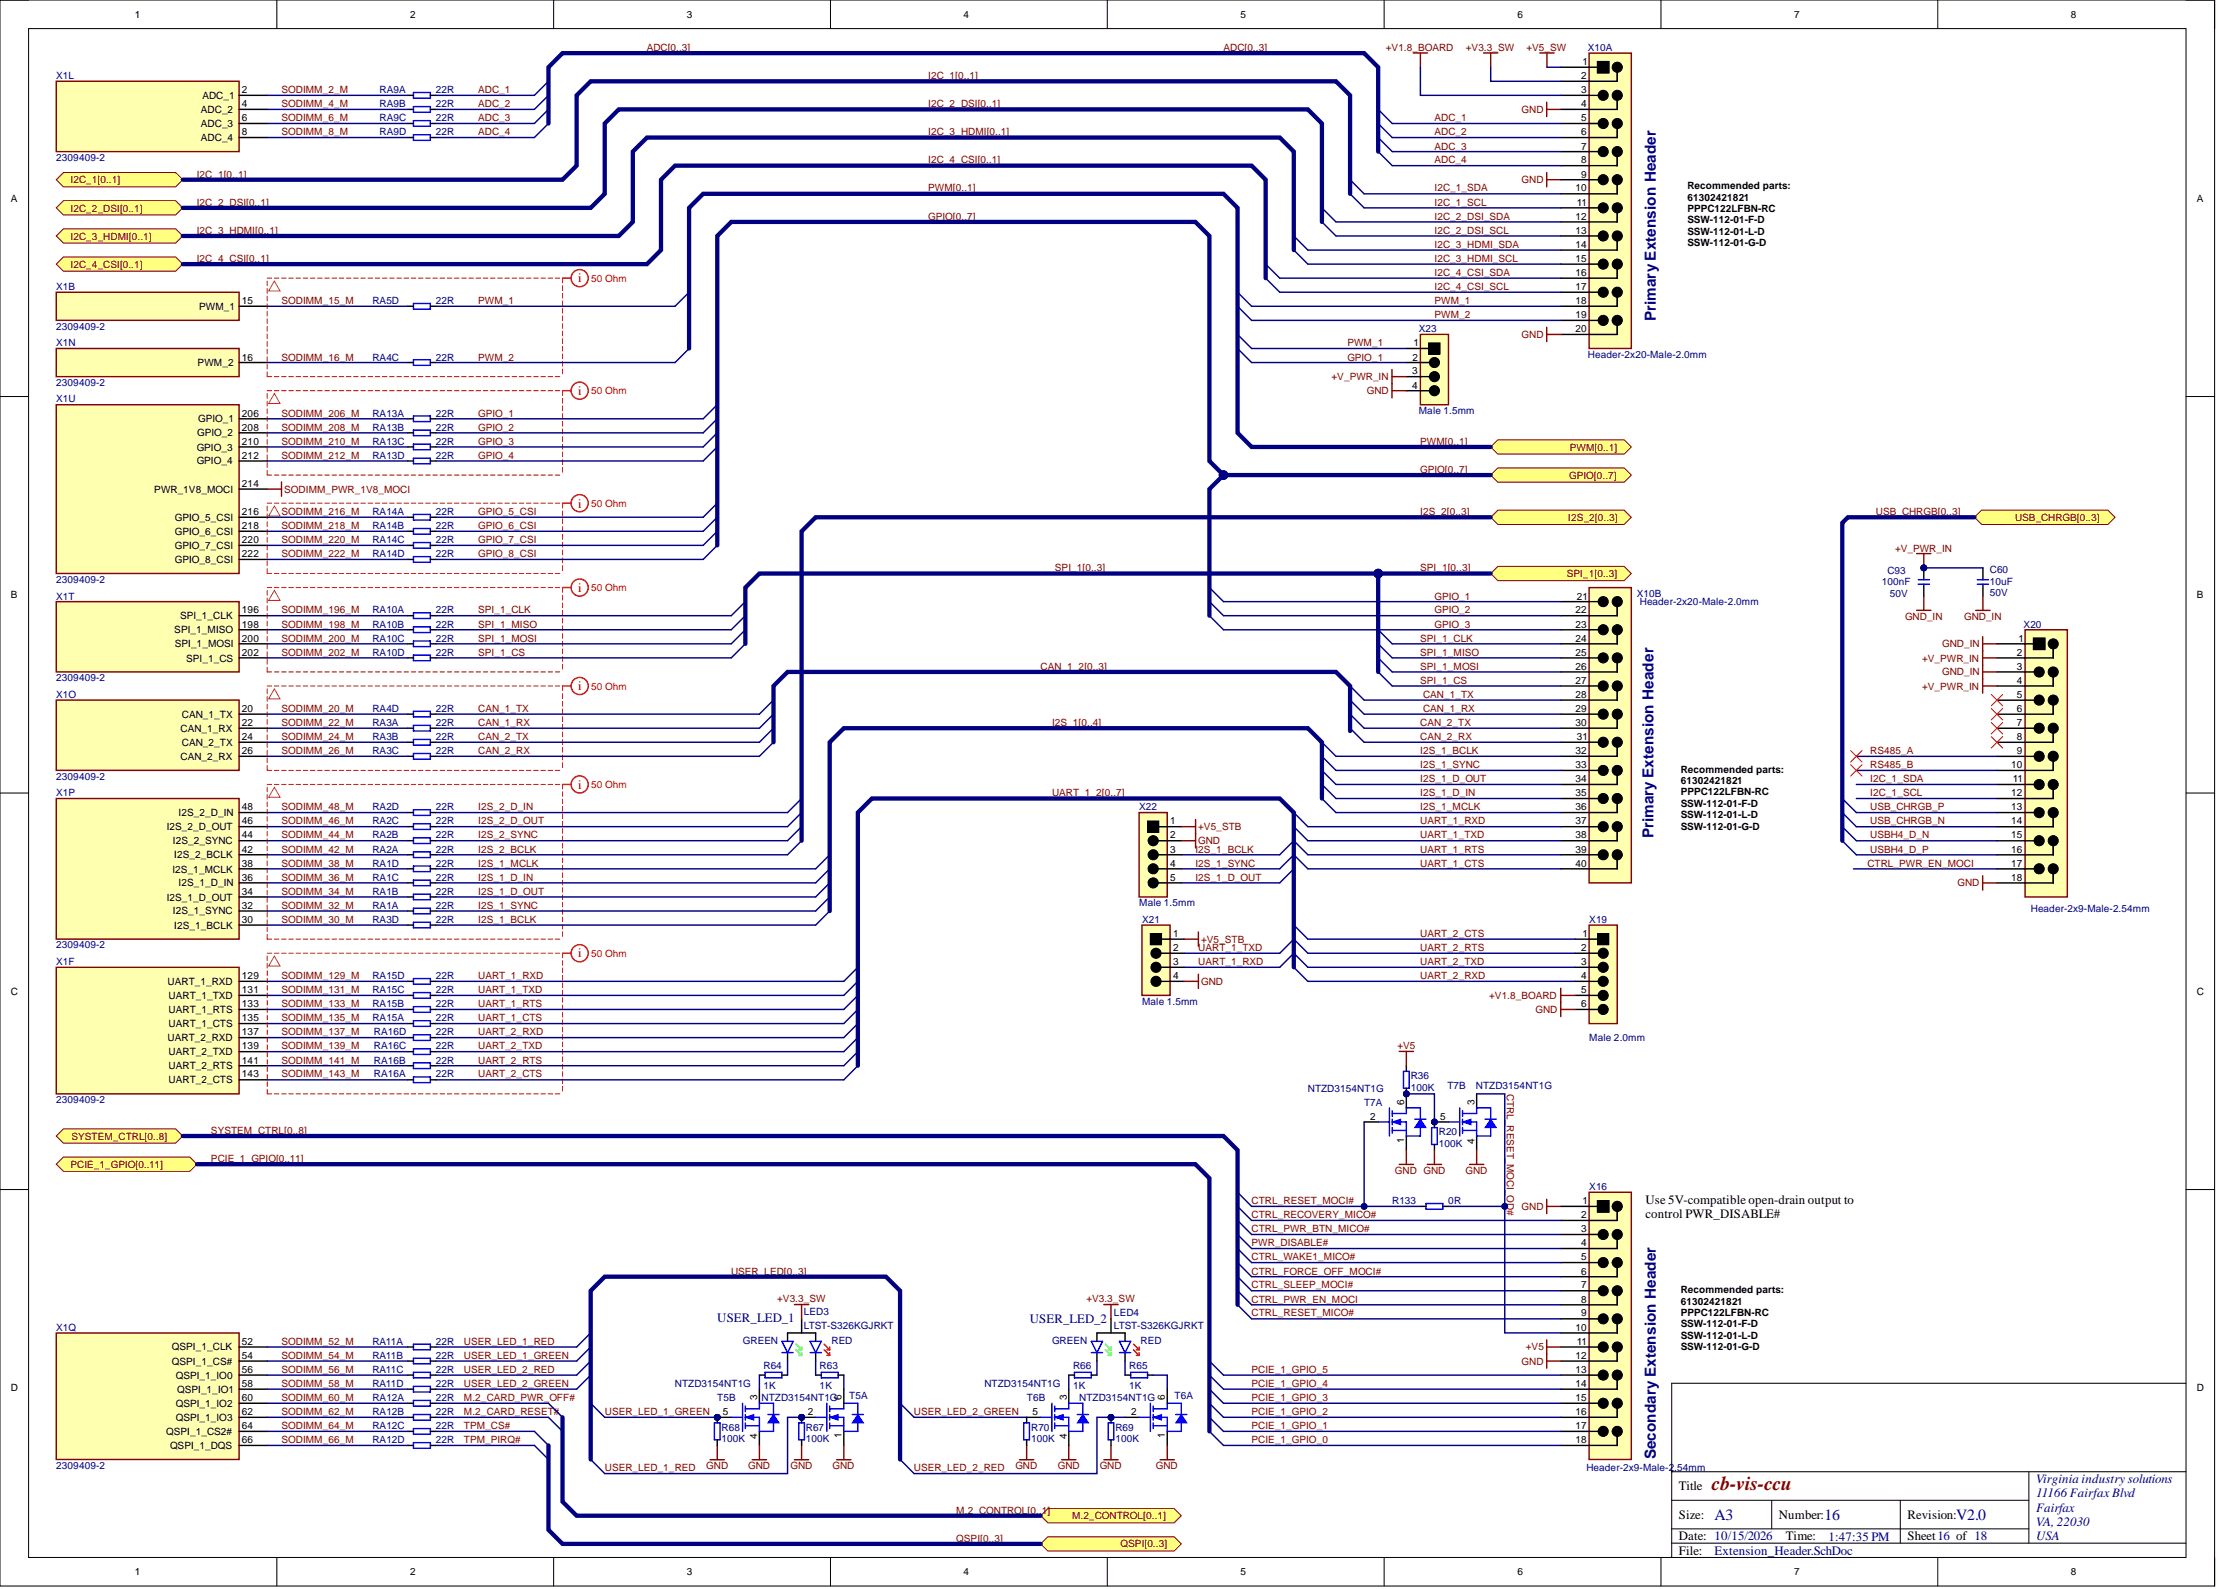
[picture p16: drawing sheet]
<svg xmlns="http://www.w3.org/2000/svg" width="393mm" height="282mm" viewBox="0 0 393 282" stroke-linecap="round" stroke-linejoin="round" font-family="sans-serif">
<defs><g id="words">
<text font-size="3.5" fill="#800000" x="303.6" y="264.4">cb-vis-ccu</text>
<g font-size="2.8" fill="#000080">
<text x="304.1" y="269.6">A3</text>
<text x="323.6" y="269.6">16</text>
<text x="346.9" y="269.6">V2.0</text>
</g>
<g font-size="2.7" fill="#000080">
<text x="293.7" y="56.9" transform="rotate(-90 293.7 56.9)">Primary Extension Header</text>
<text x="293.3" y="148.6" transform="rotate(-90 293.3 148.6)">Primary Extension Header</text>
<text x="293.7" y="258.9" transform="rotate(-90 293.7 258.9)">Secondary Extension Header</text>
</g>
<g font-size="2.3" fill="#f00">
<text x="102.5" y="50.1">i</text>
<text x="102.5" y="70">i</text>
<text x="102.5" y="90.1">i</text>
<text x="102.5" y="105">i</text>
<text x="102.5" y="122.4">i</text>
<text x="102.5" y="139.9">i</text>
<text x="102.5" y="169.8">i</text>
</g>
<g font-size="2.3">
<text x="291.8" y="213.5">Use 5V-compatible open-drain output to</text>
<text x="291.8" y="216">control PWR_DISABLE#</text>
<text x="297.7" y="264.4">Title</text>
<text x="297.7" y="269.4">Size:</text>
<text x="315.5" y="269.4">Number:</text>
<text x="338.3" y="269.4">Revision:</text>
<text x="297.7" y="273.2">Date: 10/15/2026</text>
<text x="297.7" y="275.8">File:</text>
<text x="316.7" y="273.2">Time:</text>
<text x="338.3" y="273.2">Sheet16 of 18</text>
</g>
<g font-size="2.3" fill="#000080">
<text x="127.2" y="234.5">USER_LED_1</text>
<text x="182.6" y="234.7">USER_LED_2</text>
<text x="361.1" y="263.1">Virginia industrysolutions</text>
<text x="361.1" y="265.6">11166 FairfaxBlvd</text>
<text x="361.1" y="268.2">Fairfax</text>
<text x="304.1" y="275.8">Extension_Header.SchDoc</text>
<text x="324.2" y="273.4">1:47:35 PM</text>
<text x="361.1" y="270.7">VA, 22030</text>
<text x="361.1" y="273.2">USA</text>
</g>
<g font-size="1.8">
<text x="23.9" y="3.1">1</text>
<text x="72.7" y="3.1">2</text>
<text x="121.8" y="3.1">3</text>
<text x="170.9" y="3.1">4</text>
<text x="220" y="3.1">5</text>
<text x="269.1" y="3.1">6</text>
<text x="318.2" y="3.1">7</text>
<text x="367.2" y="3.1">8</text>
<text x="280.7" y="11.5">1</text>
<text x="35.9" y="17.6">ADC_1</text>
<text x="42.9" y="16.6">2</text>
<text x="280.4" y="14">2</text>
<text x="280.4" y="16.6">3</text>
<text x="35.6" y="20">ADC_2</text>
<text x="35.6" y="22.6">ADC_3</text>
<text x="42.9" y="19">4</text>
<text x="42.9" y="21.5">6</text>
<text x="42.9" y="24">8</text>
<text x="280.4" y="19">4</text>
<text x="280.4" y="21.5">5</text>
<text x="280.4" y="24">6</text>
<text x="35.6" y="25">ADC_4</text>
<text x="280.4" y="26.5">7</text>
<text x="280.4" y="29">8</text>
<text x="1.9" y="35.8">A</text>
<text x="279.4" y="34">10</text>
<text x="280.4" y="31.5">9</text>
<text x="299.2" y="33.5">Recommended parts:</text>
<text x="299.2" y="35.6">61302421821</text>
<text x="389.6" y="35.8">A</text>
<text x="279.4" y="39">12</text>
<text x="279.4" y="41.5">13</text>
<text x="279.7" y="36.5">11</text>
<text x="299.2" y="37.6">PPPC122LFBN-RC</text>
<text x="299.2" y="39.6">SSW-112-01-F-D</text>
<text x="299.2" y="41.7">SSW-112-01-L-D</text>
<text x="279.4" y="43.9">14</text>
<text x="279.4" y="46.5">15</text>
<text x="299.2" y="43.7">SSW-112-01-G-D</text>
<text x="42.9" y="53.9">15</text>
<text x="279.4" y="48.9">16</text>
<text x="279.4" y="51.5">17</text>
<text x="279.4" y="53.9">18</text>
<text x="35.3" y="54.9">PWM_1</text>
<text x="279.4" y="56.4">19</text>
<text x="279.4" y="58.9">20</text>
<text x="35.1" y="65">PWM_2</text>
<text x="42.9" y="64">16</text>
<text x="250.5" y="64">2</text>
<text x="250.7" y="61.4">1</text>
<text x="250.4" y="66.4">3</text>
<text x="250.4" y="68.9">4</text>
<text x="35" y="77.4">GPIO_2</text>
<text x="35.1" y="74.9">GPIO_1</text>
<text x="42.9" y="73.9">206</text>
<text x="42.9" y="76.4">208</text>
<text x="34.9" y="79.9">GPIO_3</text>
<text x="34.9" y="82.4">GPIO_4</text>
<text x="42.9" y="78.9">210</text>
<text x="42.9" y="81.4">212</text>
<text x="27.4" y="87.4">PWR_1V8_MOCI</text>
<text x="42.9" y="86.4">214</text>
<text x="31" y="92.3">GPIO_5_CSI</text>
<text x="31" y="94.9">GPIO_6_CSI</text>
<text x="42.9" y="91.3">216</text>
<text x="42.9" y="93.9">218</text>
<text x="31" y="97.3">GPIO_7_CSI</text>
<text x="31" y="99.9">GPIO_8_CSI</text>
<text x="42.9" y="96.3">220</text>
<text x="42.9" y="98.9">222</text>
<text x="1.9" y="106.1">B</text>
<text x="279.7" y="106.4">21</text>
<text x="389.6" y="106.1">B</text>
<text x="30.9" y="112.4">SPI_1_MISO</text>
<text x="31.9" y="109.8">SPI_1_CLK</text>
<text x="42.9" y="108.8">196</text>
<text x="42.9" y="111.4">198</text>
<text x="42.9" y="113.8">200</text>
<text x="279.4" y="108.8">22</text>
<text x="279.4" y="111.4">23</text>
<text x="279.4" y="113.8">24</text>
<text x="357.9" y="113.8">1</text>
<text x="31" y="114.8">SPI_1_MOSI</text>
<text x="33" y="117.4">SPI_1_CS</text>
<text x="42.9" y="116.3">202</text>
<text x="279.4" y="116.3">25</text>
<text x="279.4" y="118.8">26</text>
<text x="357.7" y="116.3">2</text>
<text x="357.7" y="118.8">3</text>
<text x="279.4" y="121.3">27</text>
<text x="279.4" y="123.8">28</text>
<text x="357.7" y="121.3">4</text>
<text x="357.7" y="123.8">5</text>
<text x="32" y="129.8">CAN_1_RX</text>
<text x="32.3" y="127.3">CAN_1_TX</text>
<text x="42.9" y="126.3">20</text>
<text x="42.9" y="128.8">22</text>
<text x="42.9" y="131.3">24</text>
<text x="279.4" y="126.3">29</text>
<text x="279.4" y="128.8">30</text>
<text x="279.7" y="131.3">31</text>
<text x="357.7" y="126.3">6</text>
<text x="357.7" y="128.8">7</text>
<text x="357.7" y="131.3">8</text>
<text x="32" y="134.8">CAN_2_RX</text>
<text x="32.3" y="132.3">CAN_2_TX</text>
<text x="42.9" y="133.7">26</text>
<text x="279.4" y="133.7">32</text>
<text x="279.4" y="136.3">33</text>
<text x="298.1" y="137">Recommended parts:</text>
<text x="356.7" y="136.3">10</text>
<text x="357.7" y="133.7">9</text>
<text x="42.9" y="143.7">48</text>
<text x="279.4" y="138.7">34</text>
<text x="279.4" y="141.3">35</text>
<text x="279.4" y="143.7">36</text>
<text x="298.1" y="139.1">61302421821</text>
<text x="298.1" y="141.1">PPPC122LFBN-RC</text>
<text x="298.1" y="143.1">SSW-112-01-F-D</text>
<text x="356.7" y="141.3">12</text>
<text x="356.7" y="143.7">13</text>
<text x="356.9" y="138.7">11</text>
<text x="29.6" y="147.3">I2S_2_D_OUT</text>
<text x="30.7" y="149.7">I2S_2_SYNC</text>
<text x="31.7" y="144.7">I2S_2_D_IN</text>
<text x="42.9" y="148.7">44</text>
<text x="42.9" y="146.3">46</text>
<text x="207.5" y="146.3">1</text>
<text x="207.5" y="148.7">2</text>
<text x="279.4" y="146.3">37</text>
<text x="279.4" y="148.7">38</text>
<text x="298.1" y="145.2">SSW-112-01-L-D</text>
<text x="298.1" y="147.2">SSW-112-01-G-D</text>
<text x="356.7" y="146.3">14</text>
<text x="356.7" y="148.7">15</text>
<text x="30.6" y="154.8">I2S_1_MCLK</text>
<text x="30.9" y="152.3">I2S_2_BCLK</text>
<text x="42.9" y="153.8">38</text>
<text x="42.9" y="151.2">42</text>
<text x="207.5" y="151.2">3</text>
<text x="207.5" y="153.8">4</text>
<text x="279.4" y="151.2">39</text>
<text x="279.4" y="153.8">40</text>
<text x="356.7" y="151.2">16</text>
<text x="356.7" y="153.8">17</text>
<text x="29.6" y="159.8">I2S_1_D_OUT</text>
<text x="31.7" y="157.2">I2S_1_D_IN</text>
<text x="42.9" y="161.2">32</text>
<text x="42.9" y="158.8">34</text>
<text x="42.9" y="156.2">36</text>
<text x="207.5" y="156.2">5</text>
<text x="356.7" y="156.2">18</text>
<text x="30.7" y="162.2">I2S_1_SYNC</text>
<text x="30.9" y="164.8">I2S_1_BCLK</text>
<text x="42.9" y="163.7">30</text>
<text x="208" y="166.2">1</text>
<text x="280.7" y="166.2">1</text>
<text x="42.9" y="173.7">129</text>
<text x="208" y="168.7">2</text>
<text x="208" y="171.2">3</text>
<text x="208" y="173.7">4</text>
<text x="280.4" y="168.7">2</text>
<text x="280.4" y="171.2">3</text>
<text x="280.4" y="173.7">4</text>
<text x="1.9" y="176.5">C</text>
<text x="29.7" y="174.7">UART_1_RXD</text>
<text x="29.9" y="177.2">UART_1_TXD</text>
<text x="29.9" y="179.7">UART_1_RTS</text>
<text x="42.9" y="176.2">131</text>
<text x="42.9" y="178.7">133</text>
<text x="280.4" y="176.2">5</text>
<text x="280.4" y="178.7">6</text>
<text x="389.6" y="176.5">C</text>
<text x="29.7" y="184.7">UART_2_RXD</text>
<text x="29.9" y="182.2">UART_1_CTS</text>
<text x="42.9" y="181.1">135</text>
<text x="42.9" y="183.7">137</text>
<text x="29.9" y="187.1">UART_2_TXD</text>
<text x="29.9" y="189.7">UART_2_RTS</text>
<text x="42.9" y="186.1">139</text>
<text x="42.9" y="188.7">141</text>
<text x="42.9" y="191.1">143</text>
<text x="29.9" y="192.1">UART_2_CTS</text>
<text x="249" y="196" transform="rotate(-90 249 196)">6</text>
<text x="261.5" y="196" transform="rotate(-90 261.5 196)">3</text>
<text x="243" y="198.6">2</text>
<text x="249" y="202.7" transform="rotate(-90 249 202.7)">1</text>
<text x="255.4" y="198.6">5</text>
<text x="261.5" y="202.9" transform="rotate(-90 261.5 202.9)">4</text>
<text x="280.7" y="213.6">1</text>
<text x="280.4" y="216.1">2</text>
<text x="280.4" y="218.6">3</text>
<text x="280.4" y="221.1">4</text>
<text x="280.4" y="223.6">5</text>
<text x="280.4" y="226.1">6</text>
<text x="280.4" y="228.5">7</text>
<text x="280.4" y="231.1">8</text>
<text x="280.4" y="233.5">9</text>
<text x="298.1" y="229.4">Recommended parts:</text>
<text x="298.1" y="231.4">61302421821</text>
<text x="298.1" y="233.4">PPPC122LFBN-RC</text>
<text x="30.5" y="239.5">QSPI_1_CLK</text>
<text x="42.9" y="238.5">52</text>
<text x="279.4" y="236.1">10</text>
<text x="279.7" y="238.5">11</text>
<text x="298.1" y="235.5">SSW-112-01-F-D</text>
<text x="298.1" y="237.5">SSW-112-01-L-D</text>
<text x="298.1" y="239.5">SSW-112-01-G-D</text>
<text x="30.5" y="242.1">QSPI_1_CS#</text>
<text x="31.2" y="244.6">QSPI_1_IO0</text>
<text x="42.9" y="241">54</text>
<text x="42.9" y="243.6">56</text>
<text x="279.4" y="241">12</text>
<text x="279.4" y="243.6">13</text>
<text x="1.9" y="246.8">D</text>
<text x="31.2" y="249.6">QSPI_1_IO2</text>
<text x="31.4" y="247">QSPI_1_IO1</text>
<text x="42.9" y="246">58</text>
<text x="42.9" y="248.6">60</text>
<text x="42.9" y="251">62</text>
<text x="128.2" y="251">5</text>
<text x="134.3" y="248.4" transform="rotate(-90 134.3 248.4)">3</text>
<text x="143.2" y="251">2</text>
<text x="149.2" y="248.4" transform="rotate(-90 149.2 248.4)">6</text>
<text x="183.1" y="251">5</text>
<text x="189.2" y="248.4" transform="rotate(-90 189.2 248.4)">3</text>
<text x="200.6" y="251">2</text>
<text x="206.6" y="248.4" transform="rotate(-90 206.6 248.4)">6</text>
<text x="279.4" y="246">14</text>
<text x="279.4" y="248.6">15</text>
<text x="279.4" y="251">16</text>
<text x="389.6" y="246.8">D</text>
<text x="29.5" y="254.6">QSPI_1_CS2#</text>
<text x="30.2" y="257">QSPI_1_DQS</text>
<text x="31.2" y="252">QSPI_1_IO3</text>
<text x="42.9" y="253.5">64</text>
<text x="42.9" y="256">66</text>
<text x="134.3" y="255.3" transform="rotate(-90 134.3 255.3)">4</text>
<text x="149.2" y="255.1" transform="rotate(-90 149.2 255.1)">1</text>
<text x="189.2" y="255.3" transform="rotate(-90 189.2 255.3)">4</text>
<text x="206.6" y="255.1" transform="rotate(-90 206.6 255.1)">1</text>
<text x="279.4" y="253.5">17</text>
<text x="279.4" y="256">18</text>
<text x="23.9" y="279.4">1</text>
<text x="72.7" y="279.4">2</text>
<text x="121.8" y="279.4">3</text>
<text x="170.9" y="279.4">4</text>
<text x="220" y="279.4">5</text>
<text x="269.1" y="279.4">6</text>
<text x="318.2" y="279.4">7</text>
<text x="367.2" y="279.4">8</text>
</g>
<g font-size="1.8" fill="#800000">
<text x="114.7" y="9">ADC[0..3]</text>
<text x="217" y="9">ADC[0..3]</text>
<text x="245.8" y="9">+V1.8_BOARD</text>
<text x="260" y="9">+V3.3_SW</text>
<text x="270.7" y="9">+V5_SW</text>
<text x="49.9" y="16.6">SODIMM_2_M</text>
<text x="84.8" y="16.6">ADC_1</text>
<text x="164.6" y="14">I2C_1[0..1]</text>
<text x="49.9" y="19">SODIMM_4_M</text>
<text x="49.9" y="21.5">SODIMM_6_M</text>
<text x="49.9" y="24">SODIMM_8_M</text>
<text x="84.8" y="19">ADC_2</text>
<text x="84.8" y="21.5">ADC_3</text>
<text x="84.8" y="24">ADC_4</text>
<text x="164.6" y="19">I2C_2_DSI[0..1]</text>
<text x="164.6" y="24">I2C_3_HDMI[0..1]</text>
<text x="254.4" y="21.5">ADC_1</text>
<text x="254.4" y="24">ADC_2</text>
<text x="269.9" y="20">GND</text>
<text x="164.6" y="29">I2C_4_CSI[0..1]</text>
<text x="254.4" y="26.5">ADC_3</text>
<text x="254.4" y="29">ADC_4</text>
<text x="12.5" y="32.5">I2C_1[0..1]</text>
<text x="34.9" y="31.5">I2C_1[0..1]</text>
<text x="164.6" y="34">PWM[0..1]</text>
<text x="254.4" y="34">I2C_1_SDA</text>
<text x="269.9" y="32.5">GND</text>
<text x="12.5" y="37.5">I2C_2_DSI[0..1]</text>
<text x="34.9" y="36.5">I2C_2_DSI[0..1]</text>
<text x="34.9" y="41.5">I2C_3_HDMI[0..1]</text>
<text x="164.6" y="39">GPIO[0..7]</text>
<text x="254.4" y="36.5">I2C_1_SCL</text>
<text x="254.4" y="39">I2C_2_DSI_SDA</text>
<text x="254.4" y="41.5">I2C_2_DSI_SCL</text>
<text x="12.5" y="47.5">I2C_4_CSI[0..1]</text>
<text x="12.5" y="42.5">I2C_3_HDMI[0..1]</text>
<text x="34.9" y="46.5">I2C_4_CSI[0..1]</text>
<text x="254.4" y="43.9">I2C_3_HDMI_SDA</text>
<text x="254.4" y="46.5">I2C_3_HDMI_SCL</text>
<text x="49.9" y="53.9">SODIMM_15_M</text>
<text x="84.8" y="53.9">PWM_1</text>
<text x="254.4" y="53.9">PWM_1</text>
<text x="254.4" y="48.9">I2C_4_CSI_SDA</text>
<text x="254.4" y="51.5">I2C_4_CSI_SCL</text>
<text x="254.4" y="56.4">PWM_2</text>
<text x="269.9" y="60">GND</text>
<text x="49.9" y="64">SODIMM_16_M</text>
<text x="84.8" y="64">PWM_2</text>
<text x="238.9" y="61.4">PWM_1</text>
<text x="238.9" y="64">GPIO_1</text>
<text x="236.2" y="67.4">+V_PWR_IN</text>
<text x="242.4" y="70">GND</text>
<text x="49.9" y="73.9">SODIMM_206_M</text>
<text x="49.9" y="76.4">SODIMM_208_M</text>
<text x="84.8" y="73.9">GPIO_1</text>
<text x="84.8" y="76.4">GPIO_2</text>
<text x="49.9" y="78.9">SODIMM_210_M</text>
<text x="49.9" y="81.4">SODIMM_212_M</text>
<text x="84.8" y="78.9">GPIO_3</text>
<text x="84.8" y="81.4">GPIO_4</text>
<text x="251.9" y="78.9">PWM[0..1]</text>
<text x="251.9" y="83.9">GPIO[0..7]</text>
<text x="278.4" y="79.9">PWM[0..1]</text>
<text x="50.4" y="87.4">SODIMM_PWR_1V8_MOCI</text>
<text x="278.3" y="84.9">GPIO[0..7]</text>
<text x="49.9" y="91.3">SODIMM_216_M</text>
<text x="49.9" y="93.9">SODIMM_218_M</text>
<text x="84.8" y="91.3">GPIO_5_CSI</text>
<text x="84.8" y="93.9">GPIO_6_CSI</text>
<text x="251.9" y="91.3">I2S_2[0..3]</text>
<text x="278.1" y="92.3">I2S_2[0..3]</text>
<text x="332.7" y="91.3">USB_CHRGB[0..3]</text>
<text x="357.4" y="92.3">USB_CHRGB[0..3]</text>
<text x="49.9" y="96.3">SODIMM_220_M</text>
<text x="49.9" y="98.9">SODIMM_222_M</text>
<text x="84.8" y="96.3">GPIO_7_CSI</text>
<text x="84.8" y="98.9">GPIO_8_CSI</text>
<text x="187.1" y="101.3">SPI_1[0..3]</text>
<text x="251.9" y="101.3">SPI_1[0..3]</text>
<text x="336.1" y="97.8">+V_PWR_IN</text>
<text x="254.4" y="106.4">GPIO_1</text>
<text x="277.9" y="102.3">SPI_1[0..3]</text>
<text x="49.9" y="108.8">SODIMM_196_M</text>
<text x="49.9" y="111.4">SODIMM_198_M</text>
<text x="49.9" y="113.8">SODIMM_200_M</text>
<text x="84.8" y="108.8">SPI_1_CLK</text>
<text x="84.8" y="111.4">SPI_1_MISO</text>
<text x="84.8" y="113.8">SPI_1_MOSI</text>
<text x="251.9" y="113.8">SPI_1_CLK</text>
<text x="254.4" y="108.8">GPIO_2</text>
<text x="254.4" y="111.4">GPIO_3</text>
<text x="337.8" y="109.9">GND_IN</text>
<text x="348.3" y="109.9">GND_IN</text>
<text x="49.9" y="116.3">SODIMM_202_M</text>
<text x="84.8" y="116.3">SPI_1_CS</text>
<text x="184.5" y="118.8">CAN_1_2[0..3]</text>
<text x="251.9" y="116.3">SPI_1_MISO</text>
<text x="251.9" y="118.8">SPI_1_MOSI</text>
<text x="340.9" y="117.4">+V_PWR_IN</text>
<text x="344.4" y="114.8">GND_IN</text>
<text x="344.4" y="119.8">GND_IN</text>
<text x="251.9" y="121.3">SPI_1_CS</text>
<text x="252.4" y="123.8">CAN_1_TX</text>
<text x="340.9" y="122.3">+V_PWR_IN</text>
<text x="49.9" y="126.3">SODIMM_20_M</text>
<text x="49.9" y="128.8">SODIMM_22_M</text>
<text x="49.9" y="131.3">SODIMM_24_M</text>
<text x="84.8" y="126.3">CAN_1_TX</text>
<text x="84.8" y="128.8">CAN_1_RX</text>
<text x="84.8" y="131.3">CAN_2_TX</text>
<text x="186.6" y="128.8">I2S_1[0..4]</text>
<text x="251.9" y="128.8">CAN_2_TX</text>
<text x="251.9" y="131.3">CAN_2_RX</text>
<text x="252.4" y="126.3">CAN_1_RX</text>
<text x="49.9" y="133.7">SODIMM_26_M</text>
<text x="84.8" y="133.7">CAN_2_RX</text>
<text x="251.9" y="133.7">I2S_1_BCLK</text>
<text x="251.9" y="136.3">I2S_1_SYNC</text>
<text x="331.7" y="136.3">RS485_B</text>
<text x="331.7" y="133.7">RS485_A</text>
<text x="49.9" y="143.7">SODIMM_48_M</text>
<text x="84.8" y="143.7">I2S_2_D_IN</text>
<text x="186.6" y="141.3">UART_1_2[0..7]</text>
<text x="251.9" y="138.7">I2S_1_D_OUT</text>
<text x="251.9" y="141.3">I2S_1_D_IN</text>
<text x="251.9" y="143.7">I2S_1_MCLK</text>
<text x="331.7" y="143.7">USB_CHRGB_P</text>
<text x="331.7" y="141.3">I2C_1_SCL</text>
<text x="331.7" y="138.7">I2C_1_SDA</text>
<text x="49.9" y="148.7">SODIMM_44_M</text>
<text x="49.9" y="146.3">SODIMM_46_M</text>
<text x="84.8" y="148.7">I2S_2_SYNC</text>
<text x="84.8" y="146.3">I2S_2_D_OUT</text>
<text x="212.5" y="147.3">+V5_STB</text>
<text x="212.5" y="149.7">GND</text>
<text x="251.9" y="146.3">UART_1_RXD</text>
<text x="251.9" y="148.7">UART_1_TXD</text>
<text x="331.7" y="146.3">USB_CHRGB_N</text>
<text x="331.7" y="148.7">USBH4_D_N</text>
<text x="49.9" y="151.2">SODIMM_42_M</text>
<text x="49.9" y="153.8">SODIMM_38_M</text>
<text x="84.8" y="153.8">I2S_1_MCLK</text>
<text x="84.8" y="151.2">I2S_2_BCLK</text>
<text x="212" y="151.2">I2S_1_BCLK</text>
<text x="212" y="153.8">I2S_1_SYNC</text>
<text x="251.9" y="151.2">UART_1_RTS</text>
<text x="251.9" y="153.8">UART_1_CTS</text>
<text x="331.2" y="153.8">CTRL_PWR_EN_MOCI</text>
<text x="331.7" y="151.2">USBH4_D_P</text>
<text x="49.9" y="161.2">SODIMM_32_M</text>
<text x="49.9" y="158.8">SODIMM_34_M</text>
<text x="49.9" y="156.2">SODIMM_36_M</text>
<text x="84.8" y="161.2">I2S_1_SYNC</text>
<text x="84.8" y="158.8">I2S_1_D_OUT</text>
<text x="84.8" y="156.2">I2S_1_D_IN</text>
<text x="212" y="156.2">I2S_1_D_OUT</text>
<text x="347.1" y="157.2">GND</text>
<text x="49.9" y="163.7">SODIMM_30_M</text>
<text x="84.8" y="163.7">I2S_1_BCLK</text>
<text x="213" y="167.2">+V5_STB</text>
<text x="251.9" y="166.2">UART_2_CTS</text>
<text x="49.9" y="173.7">SODIMM_129_M</text>
<text x="84.8" y="173.7">UART_1_RXD</text>
<text x="212.5" y="171.2">UART_1_RXD</text>
<text x="212.5" y="168.7">UART_1_TXD</text>
<text x="251.9" y="173.7">UART_2_RXD</text>
<text x="251.9" y="171.2">UART_2_TXD</text>
<text x="251.9" y="168.7">UART_2_RTS</text>
<text x="49.9" y="176.2">SODIMM_131_M</text>
<text x="49.9" y="178.7">SODIMM_133_M</text>
<text x="84.8" y="176.2">UART_1_TXD</text>
<text x="84.8" y="178.7">UART_1_RTS</text>
<text x="213" y="174.7">GND</text>
<text x="264.1" y="177.2">+V1.8_BOARD</text>
<text x="272.3" y="179.7">GND</text>
<text x="49.9" y="181.1">SODIMM_135_M</text>
<text x="49.9" y="183.7">SODIMM_137_M</text>
<text x="84.8" y="181.1">UART_1_CTS</text>
<text x="84.8" y="183.7">UART_2_RXD</text>
<text x="49.9" y="186.1">SODIMM_139_M</text>
<text x="49.9" y="188.7">SODIMM_141_M</text>
<text x="49.9" y="191.1">SODIMM_143_M</text>
<text x="84.8" y="186.1">UART_2_TXD</text>
<text x="84.8" y="188.7">UART_2_RTS</text>
<text x="84.8" y="191.1">UART_2_CTS</text>
<text x="247.8" y="186.1">+V5</text>
<text x="267.2" y="194.1" transform="rotate(90 267.2 194.1)">CTRL_RESET_MOCI_OD#</text>
<text x="12.7" y="202.2">SYSTEM_CTRL[0..8]</text>
<text x="37.4" y="201.2">SYSTEM_CTRL[0..8]</text>
<text x="12.5" y="207.2">PCIE_1_GPIO[0..11]</text>
<text x="37.4" y="206.2">PCIE_1_GPIO[0..11]</text>
<text x="247.4" y="208.2">GND GND</text>
<text x="259.9" y="208.2">GND</text>
<text x="222" y="213.6">CTRL_RESET_MOCI#</text>
<text x="269.9" y="214.6">GND</text>
<text x="222" y="216.1">CTRL_RECOVERY_MICO#</text>
<text x="222" y="218.6">CTRL_PWR_BTN_MICO#</text>
<text x="222" y="221.1">PWR_DISABLE#</text>
<text x="129.6" y="226.1">USER_LED[0..3]</text>
<text x="222" y="226.1">CTRL_FORCE_OFF_MOCI#</text>
<text x="222" y="223.6">CTRL_WAKE1_MICO#</text>
<text x="137.8" y="231">+V3.3_SW</text>
<text x="192.7" y="231">+V3.3_SW</text>
<text x="222" y="231.1">CTRL_PWR_EN_MOCI</text>
<text x="222" y="228.5">CTRL_SLEEP_MOCI#</text>
<text x="222" y="233.5">CTRL_RESET_MICO#</text>
<text x="49.9" y="238.5">SODIMM_52_M</text>
<text x="82.3" y="238.5">USER_LED_1_RED</text>
<text x="270.6" y="239.5">+V5</text>
<text x="49.9" y="241">SODIMM_54_M</text>
<text x="49.9" y="243.6">SODIMM_56_M</text>
<text x="82.3" y="241">USER_LED_1_GREEN</text>
<text x="82.3" y="243.6">USER_LED_2_RED</text>
<text x="222" y="243.6">PCIE_1_GPIO_5</text>
<text x="269.9" y="242.1">GND</text>
<text x="49.9" y="246">SODIMM_58_M</text>
<text x="49.9" y="248.6">SODIMM_60_M</text>
<text x="49.9" y="251">SODIMM_62_M</text>
<text x="82.3" y="246">USER_LED_2_GREEN</text>
<text x="82.3" y="248.6">M.2_CARD_PWR_OFF#</text>
<text x="82.3" y="251">M.2_CARD_RESET#</text>
<text x="107.3" y="251">USER_LED_1_GREEN</text>
<text x="162.1" y="251">USER_LED_2_GREEN</text>
<text x="222" y="251">PCIE_1_GPIO_2</text>
<text x="222" y="248.6">PCIE_1_GPIO_3</text>
<text x="222" y="246">PCIE_1_GPIO_4</text>
<text x="49.9" y="253.5">SODIMM_64_M</text>
<text x="49.9" y="256">SODIMM_66_M</text>
<text x="82.3" y="253.5">TPM_CS#</text>
<text x="82.3" y="256">TPM_PIRQ#</text>
<text x="222" y="256">PCIE_1_GPIO_0</text>
<text x="222" y="253.5">PCIE_1_GPIO_1</text>
<text x="107.3" y="261">USER_LED_1_RED</text>
<text x="125.3" y="260.6">GND</text>
<text x="132.7" y="260.6">GND</text>
<text x="140.2" y="260.6">GND</text>
<text x="147.6" y="260.6">GND</text>
<text x="162.1" y="261">USER_LED_2_RED</text>
<text x="180.1" y="260.6">GND</text>
<text x="187.6" y="260.6">GND</text>
<text x="195" y="260.6">GND</text>
<text x="205" y="260.6">GND</text>
<text x="169.6" y="268.5">M.2_CONTROL[0..1]</text>
<text x="190.1" y="269.5">M.2_CONTROL[0..1]</text>
<text x="169.6" y="273.5">QSPI[0..3]</text>
<text x="198.7" y="274.5">QSPI[0..3]</text>
</g>
<g font-size="1.8" fill="#000080">
<text x="281.6" y="9">X10A</text>
<text x="10" y="14">X1L</text>
<text x="67.3" y="16.6">RA9A</text>
<text x="77.3" y="16.6">22R</text>
<text x="67.3" y="19">RA9B</text>
<text x="67.3" y="24">RA9D</text>
<text x="67.3" y="21.5">RA9C</text>
<text x="77.3" y="19">22R</text>
<text x="77.3" y="24">22R</text>
<text x="77.3" y="21.5">22R</text>
<text x="10" y="28.6">2309409-2</text>
<text x="10" y="51.5">X1B</text>
<text x="66" y="53.9">RA5D</text>
<text x="77.3" y="53.9">22R</text>
<text x="10" y="58.5">2309409-2</text>
<text x="251.6" y="59">X23</text>
<text x="10" y="61.4">X1N</text>
<text x="66" y="64">RA4C</text>
<text x="77.3" y="64">22R</text>
<text x="281.6" y="63.5">Header-2x20-Male-2.0mm</text>
<text x="10" y="68.4">2309409-2</text>
<text x="10" y="71.4">X1U</text>
<text x="66" y="73.9">RA13A</text>
<text x="66" y="76.4">RA13B</text>
<text x="77.3" y="73.9">22R</text>
<text x="77.3" y="76.4">22R</text>
<text x="251.6" y="73.4">Male 1.5mm</text>
<text x="66" y="78.9">RA13C</text>
<text x="66" y="81.4">RA13D</text>
<text x="77.3" y="78.9">22R</text>
<text x="77.3" y="81.4">22R</text>
<text x="66" y="91.3">RA14A</text>
<text x="66" y="93.9">RA14B</text>
<text x="77.3" y="91.3">22R</text>
<text x="77.3" y="93.9">22R</text>
<text x="66" y="96.3">RA14C</text>
<text x="66" y="98.9">RA14D</text>
<text x="77.3" y="96.3">22R</text>
<text x="77.3" y="98.9">22R</text>
<text x="334.7" y="101.8">C93</text>
<text x="352.9" y="101.7">C60</text>
<text x="10" y="106.4">X1T</text>
<text x="10" y="103.3">2309409-2</text>
<text x="290.3" y="105.9">X10B</text>
<text x="290.8" y="107.3">Header-2x20-Male-2.0mm</text>
<text x="333.7" y="103.8">100nF</text>
<text x="335.1" y="105.9">50V</text>
<text x="352.9" y="103.8">10uF</text>
<text x="352.9" y="105.8">50V</text>
<text x="66" y="108.8">RA10A</text>
<text x="66" y="111.4">RA10B</text>
<text x="66" y="113.8">RA10C</text>
<text x="77.3" y="108.8">22R</text>
<text x="77.3" y="111.4">22R</text>
<text x="77.3" y="113.8">22R</text>
<text x="358.9" y="111.4">X20</text>
<text x="66" y="116.3">RA10D</text>
<text x="77.3" y="116.3">22R</text>
<text x="10" y="120.8">2309409-2</text>
<text x="10" y="123.8">X1O</text>
<text x="66" y="131.3">RA3B</text>
<text x="66" y="128.8">RA3A</text>
<text x="66" y="126.3">RA4D</text>
<text x="77.3" y="131.3">22R</text>
<text x="77.3" y="128.8">22R</text>
<text x="77.3" y="126.3">22R</text>
<text x="66" y="133.7">RA3C</text>
<text x="77.3" y="133.7">22R</text>
<text x="10" y="141.3">X1P</text>
<text x="10" y="138.3">2309409-2</text>
<text x="66" y="143.7">RA2D</text>
<text x="77.3" y="143.7">22R</text>
<text x="202" y="143.7">X22</text>
<text x="66" y="148.7">RA2B</text>
<text x="66" y="146.3">RA2C</text>
<text x="77.3" y="148.7">22R</text>
<text x="77.3" y="146.3">22R</text>
<text x="66" y="153.8">RA1D</text>
<text x="66" y="151.2">RA2A</text>
<text x="77.3" y="153.8">22R</text>
<text x="77.3" y="151.2">22R</text>
<text x="66" y="161.2">RA1A</text>
<text x="66" y="158.8">RA1B</text>
<text x="66" y="156.2">RA1C</text>
<text x="77.3" y="161.2">22R</text>
<text x="77.3" y="158.8">22R</text>
<text x="77.3" y="156.2">22R</text>
<text x="202" y="160.8">Male 1.5mm</text>
<text x="360.1" y="161.7">Header-2x9-Male-2.54mm</text>
<text x="66" y="163.7">RA3D</text>
<text x="77.3" y="163.7">22R</text>
<text x="202.5" y="163.7">X21</text>
<text x="281.8" y="163.7">X19</text>
<text x="10" y="171.2">X1F</text>
<text x="10" y="168.2">2309409-2</text>
<text x="66" y="173.7">RA15D</text>
<text x="77.3" y="173.7">22R</text>
<text x="66" y="176.2">RA15C</text>
<text x="66" y="178.7">RA15B</text>
<text x="77.3" y="176.2">22R</text>
<text x="77.3" y="178.7">22R</text>
<text x="202.5" y="178.2">Male 1.5mm</text>
<text x="66" y="181.1">RA15A</text>
<text x="66.3" y="183.7">RA16D</text>
<text x="77.3" y="181.1">22R</text>
<text x="77.3" y="183.7">22R</text>
<text x="281.8" y="184.7">Male 2.0mm</text>
<text x="66.3" y="186.1">RA16C</text>
<text x="66.3" y="188.7">RA16B</text>
<text x="66.3" y="191.1">RA16A</text>
<text x="77.3" y="186.1">22R</text>
<text x="77.3" y="188.7">22R</text>
<text x="77.3" y="191.1">22R</text>
<text x="250.2" y="191.5">R36</text>
<text x="10" y="195.7">2309409-2</text>
<text x="231.9" y="193.6">NTZD3154NT1G</text>
<text x="241.9" y="196.2">T7A</text>
<text x="250.2" y="193.5">100K</text>
<text x="256.7" y="193.2">T7B</text>
<text x="261.7" y="193.2">NTZD3154NT1G</text>
<text x="255.2" y="201.4">R20</text>
<text x="255.2" y="203.4">100K</text>
<text x="246.9" y="213.6">R133</text>
<text x="256.8" y="213.6">0R</text>
<text x="281.8" y="211.1">X16</text>
<text x="142.6" y="233.3">LED3</text>
<text x="197.6" y="233.4">LED4</text>
<text x="10" y="236.1">X1Q</text>
<text x="66" y="238.5">RA11A</text>
<text x="77.3" y="238.5">22R</text>
<text x="131.8" y="238.3">GREEN</text>
<text x="142.6" y="235.8">LTST-S326KGJRKT</text>
<text x="147.5" y="238.3">RED</text>
<text x="186.6" y="238.3">GREEN</text>
<text x="197.6" y="235.8">LTST-S326KGJRKT</text>
<text x="202.3" y="238.3">RED</text>
<text x="66" y="241">RA11B</text>
<text x="66" y="243.6">RA11C</text>
<text x="77.3" y="241">22R</text>
<text x="77.3" y="243.6">22R</text>
<text x="135.4" y="242.8">R64</text>
<text x="145.4" y="242.8">R63</text>
<text x="190.3" y="242.8">R66</text>
<text x="200.3" y="242.8">R65</text>
<text x="66" y="246">RA11D</text>
<text x="66" y="248.6">RA12A</text>
<text x="66" y="251">RA12B</text>
<text x="77.3" y="246">22R</text>
<text x="77.3" y="248.6">22R</text>
<text x="77.3" y="251">22R</text>
<text x="119.7" y="246">NTZD3154NT1G</text>
<text x="127.2" y="248.6">T5B</text>
<text x="135.1" y="248.5">NTZD3154NT1G</text>
<text x="135.4" y="246.4">1K</text>
<text x="145.4" y="246.4">1K</text>
<text x="150.6" y="248.2">T5A</text>
<text x="174.6" y="246">NTZD3154NT1G</text>
<text x="182.1" y="248.6">T6B</text>
<text x="190.3" y="246.4">1K</text>
<text x="191.4" y="248.5">NTZD3154NT1G</text>
<text x="200.3" y="246.4">1K</text>
<text x="208.3" y="248.2">T6A</text>
<text x="66" y="253.5">RA12C</text>
<text x="66" y="256">RA12D</text>
<text x="77.3" y="253.5">22R</text>
<text x="77.3" y="256">22R</text>
<text x="128" y="253.8">R68</text>
<text x="128" y="255.8">100K</text>
<text x="142.9" y="253.8">R67</text>
<text x="142.9" y="255.8">100K</text>
<text x="182.9" y="253.8">R70</text>
<text x="182.9" y="255.8">100K</text>
<text x="197.8" y="253.8">R69</text>
<text x="197.8" y="255.8">100K</text>
<text x="10" y="260.6">2309409-2</text>
<text x="281.3" y="261">Header-2x9-Male-2</text>
<text x="296.9" y="261">.54mm</text>
</g>
<g font-size="1.8" fill="#f00">
<text x="104.8" y="49.9">50 Ohm</text>
<text x="104.8" y="70">50 Ohm</text>
<text x="104.8" y="89.9">50 Ohm</text>
<text x="104.8" y="104.9">50 Ohm</text>
<text x="104.8" y="122.3">50 Ohm</text>
<text x="104.8" y="139.7">50 Ohm</text>
<text x="104.8" y="169.7">50 Ohm</text>
</g>
</g></defs>
<g fill="none" stroke="#000" stroke-width=".18">
<path d="M0 0h392.7v281.3h-392.7zM0 0h5.1M5.1 5.1h382.6v271.2h-382.6zM49.1 0v5.1M98.2 0v5.1M147.3 0v5.1M196.4 0v5.1M245.5 0v5.1M294.6 0v5.1M343.7 0v5.1M387.7 0h5v5.1M0 70.3h5.1"/>
<path d="M387.7 70.3h5M0 140.7h5.1M387.7 140.7h5M0 211h5.1M387.7 211h5M387.7 245.4h-91.2v30.9M49.1 276.3v5M98.2 276.3v5M147.3 276.3v5M196.4 276.3v5M245.5 276.3v5M294.6 276.3v5"/>
<path d="M296.5 261.1h.1M296.5 261.1h91.2M296.5 266.1h63.3M296.5 273.7h91.2M296.5 271.2h63.3M314.2 266.1v5.1M337 266.1v7.6M343.7 276.3v5M359.8 261.1v12.6M392.7 276.3v5"/>
</g>
<path d="M11.2 200.2h20l1.2 1.3-1.2 1.3h-20l-1.2-1.3z" fill-rule="evenodd" fill="#ffff80"/>
<path d="M11.2 200.2h20l1.2 1.3-1.2 1.3h-20l-1.2-1.3z" fill="none" stroke="#800000" stroke-width=".18"/>
<path d="M219.5 214l2.5 2.5M219.5 216.5l2.5 2.5M219.5 219l2.5 2.5M219.5 211.5l2.5 2.5M219.5 221.5l2.5 2.5M219.5 224l2.5 2.5M219.5 226.5l2.5 2.5M219.5 229l2.5 2.5" fill="none" stroke="#000080" stroke-width=".25"/>
<path d="M263.1 9.4h2.5M264.4 9.4v2.5M273.1 9.4h2.5M274.3 18.1v2.6M274.3 19.4h2.5M274.3 9.4v2.5" fill="none" stroke="#800000" stroke-width=".25"/>
<path d="M11.2 30.6h20l1.2 1.3-1.2 1.2h-20l-1.2-1.2z" fill-rule="evenodd" fill="#ffff80"/>
<path d="M11.2 30.6h20l1.2 1.3-1.2 1.2h-20l-1.2-1.2z" fill="none" stroke="#800000" stroke-width=".18"/>
<path d="M250.6 9.4h2.6M251.9 9.4v2.5M274.3 212.7v2.6M274.3 214h2.5" fill="none" stroke="#800000" stroke-width=".25"/>
<path d="M281.8 211.5h7.5v47.4h-7.5z" fill-rule="evenodd" fill="#ffffb0"/>
<path d="M281.8 211.5h7.5v47.4h-7.5z" fill="none" stroke="#800000" stroke-width=".25"/>
<g fill="none" stroke="#000" stroke-width=".25">
<path d="M276.8 214h7.5M276.8 219h5M286.8 214v2.5h-10M276.8 221.5h5M276.8 224h5M276.8 226.5h5M276.8 229h5M276.8 231.5h5M276.8 233.9h5M276.8 236.5h5M276.8 238.9h5M276.8 241.4h5"/>
<path d="M276.8 243.9h5M276.8 246.4h5M276.8 248.9h5M276.8 251.4h5"/>
</g>
<path d="M283.3 213h2v2h-2z" fill-rule="evenodd" fill="#ffffb0"/>
<g fill="none" stroke="#000" stroke-width=".25">
<path d="M281.8 219h2.5M283.3 213h2v2h-2zM286.8 214v2.5M286.8 219v2.5h-5M281.8 224h2.5M281.8 229h2.5M281.8 233.9h2.5M281.8 238.9h2.5M286.8 224v2.5h-5M286.8 229v2.5h-5M286.8 233.9v2.6h-5M286.8 238.9v2.5h-5"/>
<path d="M276.8 253.9h7.5M281.8 243.9h2.5M281.8 248.9h2.5M286.8 243.9v2.5h-5M286.8 248.9v2.5h-5M286.8 253.9v2.5h-10"/>
</g>
<g fill="#000">
<circle cx="284.3" cy="219" r=".9"/>
<circle cx="286.8" cy="219" r=".9"/>
<circle cx="286.8" cy="214" r=".9"/>
<circle cx="284.3" cy="238.9" r=".9"/>
<circle cx="284.3" cy="224" r=".9"/>
<circle cx="284.3" cy="233.9" r=".9"/>
<circle cx="284.3" cy="229" r=".9"/>
<circle cx="286.8" cy="238.9" r=".9"/>
<circle cx="286.8" cy="224" r=".9"/>
<circle cx="286.8" cy="233.9" r=".9"/>
<circle cx="286.8" cy="229" r=".9"/>
<circle cx="284.3" cy="243.9" r=".9"/>
<circle cx="284.3" cy="253.9" r=".9"/>
<circle cx="284.3" cy="248.9" r=".9"/>
<circle cx="286.8" cy="243.9" r=".9"/>
<circle cx="286.8" cy="248.9" r=".9"/>
<circle cx="286.8" cy="253.9" r=".9"/>
</g>
<g fill="none" stroke="#000" stroke-width=".18">
<path d="M283.3 213h2v2h-2z"/>
<circle cx="284.3" cy="219" r=".9"/>
<circle cx="286.8" cy="219" r=".9"/>
<circle cx="286.8" cy="214" r=".9"/>
<circle cx="284.3" cy="238.9" r=".9"/>
<circle cx="284.3" cy="224" r=".9"/>
<circle cx="284.3" cy="233.9" r=".9"/>
<circle cx="284.3" cy="229" r=".9"/>
<circle cx="286.8" cy="238.9" r=".9"/>
<circle cx="286.8" cy="224" r=".9"/>
<circle cx="286.8" cy="233.9" r=".9"/>
<circle cx="286.8" cy="229" r=".9"/>
<circle cx="284.3" cy="243.9" r=".9"/>
<circle cx="284.3" cy="253.9" r=".9"/>
<circle cx="284.3" cy="248.9" r=".9"/>
<circle cx="286.8" cy="243.9" r=".9"/>
<circle cx="286.8" cy="248.9" r=".9"/>
<circle cx="286.8" cy="253.9" r=".9"/>
</g>
<path d="M283.3 213h2v2h-2z" fill-rule="evenodd" fill="#000"/>
<path d="M219.5 231.5l2.5 2.4" fill="none" stroke="#000080" stroke-width=".25"/>
<path d="M11.2 45.6h20l1.2 1.2-1.2 1.3h-20l-1.2-1.3z" fill-rule="evenodd" fill="#ffff80"/>
<path d="M11.2 45.6h20l1.2 1.2-1.2 1.3h-20l-1.2-1.3z" fill="none" stroke="#800000" stroke-width=".18"/>
<path d="M11.2 35.6h20l1.2 1.3-1.2 1.2h-20l-1.2-1.2z" fill-rule="evenodd" fill="#ffff80"/>
<path d="M11.2 35.6h20l1.2 1.3-1.2 1.2h-20l-1.2-1.2z" fill="none" stroke="#800000" stroke-width=".18"/>
<path d="M11.2 40.6h20l1.2 1.3-1.2 1.2h-20l-1.2-1.2z" fill-rule="evenodd" fill="#ffff80"/>
<path d="M11.2 40.6h20l1.2 1.3-1.2 1.2h-20l-1.2-1.2z" fill="none" stroke="#800000" stroke-width=".18"/>
<path d="M274.3 30.6v2.5M274.3 31.9h2.5M274.3 240.2v2.5M274.3 241.4h2.5" fill="none" stroke="#800000" stroke-width=".25"/>
<path d="M11.2 205.2h22.5l1.2 1.3-1.2 1.3h-22.5l-1.2-1.3z" fill-rule="evenodd" fill="#ffff80"/>
<path d="M11.2 205.2h22.5l1.2 1.3-1.2 1.3h-22.5l-1.2-1.3z" fill="none" stroke="#800000" stroke-width=".18"/>
<path d="M214.5 241.4l2.5 2.5M214.5 243.9l2.5 2.5M214.5 246.4l2.5 2.5M214.5 248.9l2.5 2.5M214.5 251.4l2.5 2.5M214.5 253.9l2.5 2.5" fill="none" stroke="#000080" stroke-width=".25"/>
<path d="M10 14.4h32.4v12.5h-32.4z" fill-rule="evenodd" fill="#ffffb0"/>
<path d="M10 14.4h32.4v12.5h-32.4z" fill="none" stroke="#800000" stroke-width=".25"/>
<path d="M42.4 16.9h5M42.4 19.4h5M72.3 16.9h1M72.3 19.4h1M76.3 16.9h1M76.3 19.4h1M42.4 21.9h5M42.4 24.4h5" fill="none" stroke="#000" stroke-width=".25"/>
<path d="M73.3 16.4h3v1h-3zM73.3 18.9h3v1h-3z" fill="none" stroke="#00f" stroke-width=".25"/>
<path d="M10 106.7h32.4v12.5h-32.4z" fill-rule="evenodd" fill="#ffffb0"/>
<path d="M10 106.7h32.4v12.5h-32.4z" fill="none" stroke="#800000" stroke-width=".25"/>
<g fill="none" stroke="#000" stroke-width=".25">
<path d="M72.3 24.4h1M72.3 21.9h1M76.3 24.4h1M76.3 21.9h1M42.4 109.2h5M42.4 111.7h5M42.4 114.2h5M42.4 116.7h5M72.3 109.2h1M72.3 111.7h1M72.3 114.2h1M72.3 116.7h1"/>
<path d="M76.3 109.2h1M76.3 111.7h1M76.3 114.2h1M76.3 116.7h1"/>
</g>
<path d="M73.3 21.4h3v1h-3zM73.3 23.9h3v1h-3zM73.3 108.7h3v1h-3zM73.3 111.2h3v1h-3zM73.3 113.7h3v1h-3zM73.3 116.2h3v1h-3z" fill="none" stroke="#00f" stroke-width=".25"/>
<path d="M97.3 19.4l-2.5 2.5M97.3 16.9l-2.5 2.5M97.3 14.4l-2.5 2.5M97.3 21.9l-2.5 2.5M132.2 114.2l-2.5 2.5M132.2 111.7l-2.5 2.5M132.2 109.2l-2.5 2.5M132.2 106.7l-2.5 2.5" fill="none" stroke="#000080" stroke-width=".25"/>
<path d="M10 171.6h32.4v22.4h-32.4z" fill-rule="evenodd" fill="#ffffb0"/>
<path d="M10 171.6h32.4v22.4h-32.4z" fill="none" stroke="#800000" stroke-width=".25"/>
<g fill="none" stroke="#000" stroke-width=".25">
<path d="M42.4 174.1h5M42.4 176.6h5M42.4 179.1h5M72.3 174.1h1M72.3 176.6h1M72.3 179.1h1M76.3 174.1h1M76.3 176.6h1M76.3 179.1h1M42.4 181.6h5M42.4 184.1h5M42.4 186.6h5"/>
<path d="M42.4 189h5M42.4 191.5h5M72.3 181.6h1M72.3 184.1h1M72.3 186.6h1M72.3 189h1M72.3 191.5h1M76.3 181.6h1M76.3 184.1h1M76.3 186.6h1M76.3 189h1M76.3 191.5h1"/>
</g>
<path d="M73.3 176.1h3v1h-3zM73.3 173.6h3v1h-3zM73.3 178.6h3v1h-3zM73.3 181.1h3v1h-3zM73.3 183.6h3v1h-3zM73.3 186.1h3v.9h-3zM73.3 188.5h3v1.1h-3zM73.3 191h3v1h-3z" fill="none" stroke="#00f" stroke-width=".25"/>
<path d="M152.1 179.1l-2.5 2.5M152.1 176.6l-2.5 2.5M152.1 174.1l-2.5 2.5M152.1 171.6l-2.5 2.5M152.1 189l-2.5 2.5M152.1 186.6l-2.5 2.4M152.1 184.1l-2.5 2.5M152.1 181.6l-2.5 2.5" fill="none" stroke="#000080" stroke-width=".25"/>
<path d="M10 236.5h32.4v22.4h-32.4z" fill-rule="evenodd" fill="#ffffb0"/>
<path d="M10 236.5h32.4v22.4h-32.4zM195.8 231.4h2.5M197 231.4v2.5" fill="none" stroke="#800000" stroke-width=".25"/>
<g fill="none" stroke="#000" stroke-width=".25">
<path d="M42.4 238.9h5M194.5 237.9v-1.4h5v1.4M194.5 239.9v1.5M197 233.9v2.6M199.5 239.9v1.5M42.4 241.4h5M42.4 243.9h5M42.4 246.4h5M42.4 248.9h5M42.4 251.4h5M42.4 253.9h5M42.4 256.4h5"/>
<path d="M189.5 243.9h1M193.5 243.9h1M199.5 243.9h1M199.5 251.4h2.5M203.5 243.9h1M207 253.9v2.5"/>
</g>
<path d="M193.5 239.9h2M193.5 237.9h2l-1 2zM198.5 239.9h2M198.5 237.9h2l-1 2zM190.5 243.4h3v1h-3zM200.5 243.4h3v1h-3zM207 253.9h2.5" fill="none" stroke="#00f" stroke-width=".25"/>
<path d="M196 238.4l1 1M196 239.4l1 1M196.5 239.4h.5M197 238.9v.5M197 239.9v.5M196.5 240.4h.5" fill="none" stroke="#0f0" stroke-width=".25"/>
<path d="M201 238.4l1 1M201 239.4l1 1M201.5 239.4h.5M202 238.9v.5M202 239.9v.5M201.5 240.4h.5" fill="none" stroke="#f00" stroke-width=".25"/>
<path d="M209.5 250.9l1 1.5h-2z" fill="#00f"/>
<path d="M209.5 250.9l1 1.5h-2z" fill="none" stroke="#00f" stroke-width=".18"/>
<path d="M202 251.4h1.9M204 248.9v5M204.5 249.9h2.5M204.5 251.4h2.5v2.5M204.5 249.4v1M207 248.9h2.5v2M208.5 250.9h2M209.5 252.1v1.8" fill="none" stroke="#00f" stroke-width=".25"/>
<path d="M204.5 251.4l1.5-.5v1z" fill="#00f"/>
<path d="M204.5 251.4l1.5-.5v1z" fill="none" stroke="#00f" stroke-width=".18"/>
<path d="M189.5 253.9h2.5M204.5 250.9v1M204.5 252.4v1M204.5 252.9h2.5M207 248.9v1" fill="none" stroke="#00f" stroke-width=".25"/>
<path d="M182.1 251.4h2.5M189.5 246.4v2.5M189.5 253.9v2.5M207 246.4v2.5" fill="none" stroke="#000" stroke-width=".25"/>
<path d="M188.3 258.9h2.5M189.5 256.4v2.5" fill="none" stroke="#800000" stroke-width=".25"/>
<path d="M192 250.9l1 1.5h-2z" fill="#00f"/>
<path d="M192 250.9l1 1.5h-2z" fill="none" stroke="#00f" stroke-width=".18"/>
<path d="M184.6 251.4h1.9M186.6 248.9v5M187.1 249.9h2.4M187.1 251.4h2.4v2.5M187.1 249.4v1M189.5 248.9h2.5v2M191 250.9h2M192 252.1v1.8" fill="none" stroke="#00f" stroke-width=".25"/>
<path d="M187.1 251.4l1.4-.5v1z" fill="#00f"/>
<path d="M187.1 251.4l1.4-.5v1z" fill="none" stroke="#00f" stroke-width=".18"/>
<g fill="none" stroke="#00f" stroke-width=".25">
<path d="M73.3 238.4h3v1h-3zM138.7 239.9h2M138.7 237.9h2l-1 2zM143.7 239.9h2M143.7 237.9h2l-1 2zM73.3 240.9h3v1h-3zM73.3 243.4h3v1h-3zM135.7 243.4h3v1h-3zM145.7 243.4h2.9v1h-2.9zM187.1 250.9v1M187.1 252.4v1M187.1 252.9h2.4"/>
<path d="M189.5 248.9v1"/>
</g>
<path d="M140.9 231.4h2.5M142.2 231.4v2.5M205.7 258.9h2.6M207 256.4v2.5" fill="none" stroke="#800000" stroke-width=".25"/>
<g fill="none" stroke="#000" stroke-width=".25">
<path d="M72.3 238.9h1M76.3 238.9h1M139.7 237.9v-1.4h5v1.4M139.7 239.9v1.5M142.2 233.9v2.6M144.7 239.9v1.5M72.3 241.4h1M72.3 243.9h1M76.3 241.4h1M76.3 243.9h1M134.7 243.9h1M138.7 243.9h1"/>
<path d="M144.7 243.9h1M148.6 243.9h1"/>
</g>
<path d="M141.2 238.4l1 1M141.2 239.4l1 1M141.7 239.4h.5M142.2 238.9v.5M142.2 239.9v.5M141.7 240.4h.5" fill="none" stroke="#0f0" stroke-width=".25"/>
<path d="M146.2 238.4l.9 1M146.2 239.4l.9 1M146.6 239.4h.5M147.1 238.9v.5M147.1 239.9v.5M146.6 240.4h.5" fill="none" stroke="#f00" stroke-width=".25"/>
<circle cx="127.2" cy="251.4" r=".51" fill="#000080"/>
<circle cx="127.2" cy="251.4" r=".51" fill="none" stroke="#000080" stroke-width=".18"/>
<path d="M127.2 251.4h2.5M134.7 246.4v2.5" fill="none" stroke="#000" stroke-width=".25"/>
<circle cx="127.2" cy="251.4" r=".51" fill="#000080"/>
<circle cx="127.2" cy="251.4" r=".51" fill="none" stroke="#000080" stroke-width=".18"/>
<path d="M134.7 253.9v2.5" fill="none" stroke="#000" stroke-width=".25"/>
<path d="M134.7 253.9h2.5" fill="none" stroke="#00f" stroke-width=".25"/>
<path d="M137.2 250.9l1 1.5h-2z" fill="#00f"/>
<path d="M137.2 250.9l1 1.5h-2z" fill="none" stroke="#00f" stroke-width=".18"/>
<path d="M129.7 251.4h1.9M131.7 248.9v5M132.2 249.9h2.5M132.2 251.4h2.5v2.5M132.2 249.4v1M134.7 248.9h2.5v2M136.2 250.9h2M137.2 252.1v1.8" fill="none" stroke="#00f" stroke-width=".25"/>
<path d="M132.2 251.4l1.5-.5v1z" fill="#00f"/>
<path d="M132.2 251.4l1.5-.5v1z" fill="none" stroke="#00f" stroke-width=".18"/>
<path d="M132.2 250.9v1M132.2 252.4v1M132.2 252.9h2.5M134.7 248.9v1" fill="none" stroke="#00f" stroke-width=".25"/>
<path d="M133.4 258.9h2.5M134.7 256.4v2.5" fill="none" stroke="#800000" stroke-width=".25"/>
<circle cx="142.2" cy="251.4" r=".51" fill="#000080"/>
<circle cx="142.2" cy="251.4" r=".51" fill="none" stroke="#000080" stroke-width=".18"/>
<path d="M142.2 251.4h2.5" fill="none" stroke="#000" stroke-width=".25"/>
<circle cx="142.2" cy="251.4" r=".51" fill="#000080"/>
<circle cx="142.2" cy="251.4" r=".51" fill="none" stroke="#000080" stroke-width=".18"/>
<path d="M149.6 253.9v2.5" fill="none" stroke="#000" stroke-width=".25"/>
<path d="M149.6 253.9h2.5" fill="none" stroke="#00f" stroke-width=".25"/>
<path d="M152.1 250.9l1 1.5h-2z" fill="#00f"/>
<path d="M152.1 250.9l1 1.5h-2z" fill="none" stroke="#00f" stroke-width=".18"/>
<path d="M144.7 251.4h1.9M146.6 248.9v5M147.1 249.9h2.5M147.1 251.4h2.5v2.5M147.1 249.4v1M149.6 248.9h2.5v2M151.1 250.9h2M152.1 252.1v1.8" fill="none" stroke="#00f" stroke-width=".25"/>
<path d="M147.1 251.4l1.5-.5v1z" fill="#00f"/>
<path d="M147.1 251.4l1.5-.5v1z" fill="none" stroke="#00f" stroke-width=".18"/>
<path d="M73.3 245.9h3v1h-3zM147.1 250.9v1M147.1 252.4v1M147.1 252.9h2.5M149.6 248.9v1" fill="none" stroke="#00f" stroke-width=".25"/>
<path d="M72.3 246.4h1M76.3 246.4h1M149.6 246.4v2.5" fill="none" stroke="#000" stroke-width=".25"/>
<path d="M125.9 258.9h2.6M127.2 256.4v2.5M140.9 258.9h2.5M142.2 256.4v2.5M148.4 258.9h2.5M149.6 256.4v2.5M180.8 258.9h2.5M182.1 256.4v2.5M195.8 258.9h2.5M197 256.4v2.5" fill="none" stroke="#800000" stroke-width=".25"/>
<path d="M104.8 238.9l-2.5 2.5M104.8 236.4l-2.5 2.5M104.8 243.9l-2.5 2.5M104.8 241.4l-2.5 2.5" fill="none" stroke="#000080" stroke-width=".25"/>
<circle cx="142.2" cy="251.4" r=".51" fill="#000080"/>
<circle cx="142.2" cy="251.4" r=".51" fill="none" stroke="#000080" stroke-width=".18"/>
<path d="M141.7 252.4h1v3h-1z" fill="none" stroke="#00f" stroke-width=".25"/>
<path d="M142.2 251.4v1M142.2 255.4v1" fill="none" stroke="#000" stroke-width=".25"/>
<circle cx="142.2" cy="251.4" r=".51" fill="#000080"/>
<circle cx="142.2" cy="251.4" r=".51" fill="none" stroke="#000080" stroke-width=".18"/>
<circle cx="127.2" cy="251.4" r=".51" fill="#000080"/>
<circle cx="127.2" cy="251.4" r=".51" fill="none" stroke="#000080" stroke-width=".18"/>
<path d="M126.7 252.4h1v3h-1z" fill="none" stroke="#00f" stroke-width=".25"/>
<path d="M127.2 251.4v1M127.2 255.4v1" fill="none" stroke="#000" stroke-width=".25"/>
<circle cx="127.2" cy="251.4" r=".51" fill="#000080"/>
<circle cx="127.2" cy="251.4" r=".51" fill="none" stroke="#000080" stroke-width=".18"/>
<circle cx="197" cy="251.4" r=".51" fill="#000080"/>
<circle cx="197" cy="251.4" r=".51" fill="none" stroke="#000080" stroke-width=".18"/>
<path d="M196.5 252.4h1v3h-1z" fill="none" stroke="#00f" stroke-width=".25"/>
<path d="M197 251.4v1M197 255.4v1" fill="none" stroke="#000" stroke-width=".25"/>
<circle cx="197" cy="251.4" r=".51" fill="#000080"/>
<circle cx="197" cy="251.4" r=".51" fill="none" stroke="#000080" stroke-width=".18"/>
<path d="M73.3 153.6h3v1h-3zM73.3 143.6h3v1h-3zM73.3 146.1h3v1h-3zM73.3 148.6h3v1h-3zM73.3 151.1h3v1h-3zM73.3 156.1h3v1h-3zM73.3 158.6h3v1h-3zM73.3 161.1h3v1h-3zM181.6 252.4h1v3h-1z" fill="none" stroke="#00f" stroke-width=".25"/>
<g fill="none" stroke="#000" stroke-width=".25">
<path d="M72.3 154.1h1M72.3 159.1h1M72.3 156.6h1M72.3 144.1h1M72.3 151.6h1M72.3 149.1h1M72.3 146.6h1M76.3 154.1h1M76.3 159.1h1M76.3 156.6h1M76.3 144.1h1M76.3 151.6h1"/>
<path d="M76.3 149.1h1M76.3 146.6h1M72.3 161.6h1M76.3 161.6h1M182.1 251.4v1M182.1 255.4v1"/>
</g>
<path d="M147.1 159.1l-2.4 2.5M147.1 156.6l-2.4 2.5M147.1 154.1l-2.4 2.5M147.1 151.6l-2.4 2.5M147.1 161.6l-2.4 2.5M104.8 248.9l2.4 2.5M104.8 258.9l2.4 2.5M159.6 248.9l2.5 2.5M159.6 258.9l2.5 2.5" fill="none" stroke="#000080" stroke-width=".25"/>
<path d="M10 141.6h32.4v25h-32.4z" fill-rule="evenodd" fill="#ffffb0"/>
<path d="M10 141.6h32.4v25h-32.4z" fill="none" stroke="#800000" stroke-width=".25"/>
<path d="M42.4 159.1h5M42.4 156.6h5M42.4 154.1h5M42.4 151.6h5M42.4 149.1h5M42.4 146.6h5M42.4 144.1h5M42.4 164.1h5M42.4 161.6h5" fill="none" stroke="#000" stroke-width=".25"/>
<path d="M142.2 146.6l-2.5 2.5M142.2 149.1l-2.5 2.5M142.2 144.1l-2.5 2.5M142.2 141.6l-2.5 2.5" fill="none" stroke="#000080" stroke-width=".25"/>
<path d="M265.6 90.5h22.4l1.3 1.3-1.3 1.2h-22.4l-1.2-1.2z" fill-rule="evenodd" fill="#ffff80"/>
<path d="M265.6 90.5h22.4l1.3 1.3-1.3 1.2h-22.4l-1.2-1.2z" fill="none" stroke="#800000" stroke-width=".18"/>
<path d="M73.3 163.6h3v1h-3z" fill="none" stroke="#00f" stroke-width=".25"/>
<path d="M72.3 164.1h1M76.3 164.1h1" fill="none" stroke="#000" stroke-width=".25"/>
<path d="M281.8 9.4h7.5v52.4h-7.5z" fill-rule="evenodd" fill="#ffffb0"/>
<path d="M281.8 9.4h7.5v52.4h-7.5z" fill="none" stroke="#800000" stroke-width=".25"/>
<path d="M276.8 11.9h7.5M276.8 16.9h5M276.8 19.4h5M286.8 11.9v2.5h-10M276.8 21.9h5M276.8 24.4h5M276.8 26.9h5M276.8 29.4h5M276.8 31.9h5M276.8 34.4h5M276.8 36.9h5M276.8 39.4h5" fill="none" stroke="#000" stroke-width=".25"/>
<path d="M283.3 10.9h2v2h-2z" fill-rule="evenodd" fill="#ffffb0"/>
<g fill="none" stroke="#000" stroke-width=".25">
<path d="M281.8 16.9h2.5M283.3 10.9h2v2h-2zM286.8 11.9v2.5M286.8 16.9v2.5h-5M281.8 21.9h2.5M281.8 26.9h2.5M281.8 31.9h2.5M281.8 36.9h2.5M286.8 21.9v2.5h-5M286.8 26.9v2.5h-5M286.8 31.9v2.5h-5M286.8 36.9v2.5h-5"/>
<path d="M276.8 41.9h7.5M276.8 46.9h7.5M276.8 51.8h7.5M276.8 56.8h7.5M286.8 41.9v2.5h-10M286.8 46.9v2.4h-10M286.8 51.8v2.5h-10M286.8 56.8v2.5h-10"/>
</g>
<g fill="#000">
<circle cx="284.3" cy="16.9" r=".9"/>
<circle cx="286.8" cy="11.9" r=".9"/>
<circle cx="286.8" cy="16.9" r=".9"/>
<circle cx="284.3" cy="36.9" r=".9"/>
<circle cx="284.3" cy="31.9" r=".9"/>
<circle cx="284.3" cy="26.9" r=".9"/>
<circle cx="284.3" cy="21.9" r=".9"/>
<circle cx="286.8" cy="36.9" r=".9"/>
<circle cx="286.8" cy="31.9" r=".9"/>
<circle cx="286.8" cy="26.9" r=".9"/>
<circle cx="286.8" cy="21.9" r=".9"/>
<circle cx="284.3" cy="51.8" r=".9"/>
<circle cx="284.3" cy="56.8" r=".9"/>
<circle cx="284.3" cy="46.9" r=".9"/>
<circle cx="284.3" cy="41.9" r=".9"/>
<circle cx="286.8" cy="51.8" r=".9"/>
<circle cx="286.8" cy="56.8" r=".9"/>
<circle cx="286.8" cy="46.9" r=".9"/>
<circle cx="286.8" cy="41.9" r=".9"/>
</g>
<g fill="none" stroke="#000" stroke-width=".18">
<path d="M283.3 10.9h2v2h-2z"/>
<circle cx="284.3" cy="16.9" r=".9"/>
<circle cx="286.8" cy="11.9" r=".9"/>
<circle cx="286.8" cy="16.9" r=".9"/>
<circle cx="284.3" cy="36.9" r=".9"/>
<circle cx="284.3" cy="31.9" r=".9"/>
<circle cx="284.3" cy="26.9" r=".9"/>
<circle cx="284.3" cy="21.9" r=".9"/>
<circle cx="286.8" cy="36.9" r=".9"/>
<circle cx="286.8" cy="31.9" r=".9"/>
<circle cx="286.8" cy="26.9" r=".9"/>
<circle cx="286.8" cy="21.9" r=".9"/>
<circle cx="284.3" cy="51.8" r=".9"/>
<circle cx="284.3" cy="56.8" r=".9"/>
<circle cx="284.3" cy="46.9" r=".9"/>
<circle cx="284.3" cy="41.9" r=".9"/>
<circle cx="286.8" cy="51.8" r=".9"/>
<circle cx="286.8" cy="56.8" r=".9"/>
<circle cx="286.8" cy="46.9" r=".9"/>
<circle cx="286.8" cy="41.9" r=".9"/>
</g>
<path d="M283.3 10.9h2v2h-2z" fill-rule="evenodd" fill="#000"/>
<path d="M281.8 104.2h7.5v52.4h-7.5z" fill-rule="evenodd" fill="#ffffb0"/>
<path d="M281.8 104.2h7.5v52.4h-7.5zM274.3 237.7v2.5M274.3 238.9h2.5" fill="none" stroke="#800000" stroke-width=".25"/>
<g fill="none" stroke="#000" stroke-width=".25">
<path d="M276.8 106.7h7.5M276.8 116.7h7.5M284.3 111.7h-7.5M286.8 106.7v2.5h-10M286.8 111.7v2.5h-10M286.8 116.7v2.5h-10M276.8 121.7h7.5M276.8 126.7h7.5M276.8 131.7h7.5M276.8 136.7h7.5M286.8 121.7v2.5h-10M286.8 126.7v2.5h-10"/>
<path d="M286.8 131.7v2.5h-10M286.8 136.7v2.5h-10M276.8 141.6h7.5M276.8 146.6h7.5M276.8 151.6h7.5M286.8 141.6v2.5h-10M286.8 146.6v2.5h-10M286.8 151.6v2.5h-10"/>
</g>
<g fill="#000">
<circle cx="284.3" cy="106.7" r=".9"/>
<circle cx="284.3" cy="116.7" r=".9"/>
<circle cx="284.3" cy="111.7" r=".9"/>
<circle cx="286.8" cy="106.7" r=".9"/>
<circle cx="286.8" cy="116.7" r=".9"/>
<circle cx="286.8" cy="111.7" r=".9"/>
<circle cx="284.3" cy="126.7" r=".9"/>
<circle cx="284.3" cy="136.7" r=".9"/>
<circle cx="284.3" cy="121.7" r=".9"/>
<circle cx="284.3" cy="131.7" r=".9"/>
<circle cx="286.8" cy="126.7" r=".9"/>
<circle cx="286.8" cy="136.7" r=".9"/>
<circle cx="286.8" cy="121.7" r=".9"/>
<circle cx="286.8" cy="131.7" r=".9"/>
<circle cx="284.3" cy="141.6" r=".9"/>
<circle cx="284.3" cy="146.6" r=".9"/>
<circle cx="284.3" cy="151.6" r=".9"/>
<circle cx="286.8" cy="141.6" r=".9"/>
<circle cx="286.8" cy="146.6" r=".9"/>
<circle cx="286.8" cy="151.6" r=".9"/>
</g>
<g fill="none" stroke="#000" stroke-width=".18">
<circle cx="284.3" cy="106.7" r=".9"/>
<circle cx="284.3" cy="116.7" r=".9"/>
<circle cx="284.3" cy="111.7" r=".9"/>
<circle cx="286.8" cy="106.7" r=".9"/>
<circle cx="286.8" cy="116.7" r=".9"/>
<circle cx="286.8" cy="111.7" r=".9"/>
<circle cx="284.3" cy="126.7" r=".9"/>
<circle cx="284.3" cy="136.7" r=".9"/>
<circle cx="284.3" cy="121.7" r=".9"/>
<circle cx="284.3" cy="131.7" r=".9"/>
<circle cx="286.8" cy="126.7" r=".9"/>
<circle cx="286.8" cy="136.7" r=".9"/>
<circle cx="286.8" cy="121.7" r=".9"/>
<circle cx="286.8" cy="131.7" r=".9"/>
<circle cx="284.3" cy="141.6" r=".9"/>
<circle cx="284.3" cy="146.6" r=".9"/>
<circle cx="284.3" cy="151.6" r=".9"/>
<circle cx="286.8" cy="141.6" r=".9"/>
<circle cx="286.8" cy="146.6" r=".9"/>
<circle cx="286.8" cy="151.6" r=".9"/>
</g>
<path d="M265.6 100.5h22.4l1.3 1.2-1.3 1.3h-22.4l-1.2-1.3z" fill-rule="evenodd" fill="#ffff80"/>
<path d="M265.6 100.5h22.4l1.3 1.2-1.3 1.3h-22.4l-1.2-1.3z" fill="none" stroke="#800000" stroke-width=".18"/>
<path d="M73.3 248.4h3v1h-3zM73.3 250.9h3v1h-3zM73.3 253.4h3v1h-3zM73.3 255.9h3v1h-3z" fill="none" stroke="#00f" stroke-width=".25"/>
<path d="M72.3 248.9h1M72.3 251.4h1M72.3 253.9h1M72.3 256.4h1M76.3 248.9h1M76.3 251.4h1M76.3 253.9h1M76.3 256.4h1" fill="none" stroke="#000" stroke-width=".25"/>
<path d="M185.8 272.6h22.4l1.3 1.3-1.3 1.2h-22.4l-1.2-1.2z" fill-rule="evenodd" fill="#ffff80"/>
<path d="M185.8 272.6h22.4l1.3 1.3-1.3 1.2h-22.4l-1.2-1.2z" fill="none" stroke="#800000" stroke-width=".18"/>
<path d="M94.8 253.9l2.5 2.5M94.8 256.4l2.5 2.5" fill="none" stroke="#000080" stroke-width=".25"/>
<circle cx="249.4" cy="194" r=".51" fill="#000080"/>
<circle cx="249.4" cy="194" r=".51" fill="none" stroke="#000080" stroke-width=".18"/>
<path d="M241.9 199h2.5M249.4 201.5v2.5" fill="none" stroke="#000" stroke-width=".25"/>
<path d="M249.4 201.5h2.5" fill="none" stroke="#00f" stroke-width=".25"/>
<path d="M251.9 198.5l1 1.5h-2z" fill="#00f"/>
<path d="M251.9 198.5l1 1.5h-2z" fill="none" stroke="#00f" stroke-width=".18"/>
<path d="M244.4 199h1.9M246.4 196.5v5M246.9 197.5h2.5M246.9 199h2.5v2.5M246.9 197v1M249.4 196.5h2.5v2M250.9 198.5h2M251.9 199.7v1.8" fill="none" stroke="#00f" stroke-width=".25"/>
<path d="M246.9 199l1.5-.5v1z" fill="#00f"/>
<path d="M246.9 199l1.5-.5v1z" fill="none" stroke="#00f" stroke-width=".18"/>
<path d="M246.9 198.5v1M249.4 196.5v1M246.9 200v1M246.9 200.5h2.5" fill="none" stroke="#00f" stroke-width=".25"/>
<path d="M249.4 194v2.5" fill="none" stroke="#000" stroke-width=".25"/>
<circle cx="249.4" cy="194" r=".51" fill="#000080"/>
<circle cx="249.4" cy="194" r=".51" fill="none" stroke="#000080" stroke-width=".18"/>
<path d="M254.4 199h2.5M261.9 194v2.5M261.9 201.5v2.5" fill="none" stroke="#000" stroke-width=".25"/>
<path d="M261.9 201.5h2.5" fill="none" stroke="#00f" stroke-width=".25"/>
<path d="M264.4 198.5l1 1.5h-2z" fill="#00f"/>
<path d="M264.4 198.5l1 1.5h-2z" fill="none" stroke="#00f" stroke-width=".18"/>
<path d="M256.9 199h1.9M258.9 196.5v5M259.4 197.5h2.5M259.4 199h2.5v2.5M259.4 197v1M261.9 196.5h2.5v2M263.4 198.5h2M264.4 199.7v1.8" fill="none" stroke="#00f" stroke-width=".25"/>
<path d="M259.4 199l1.5-.5v1z" fill="#00f"/>
<path d="M259.4 199l1.5-.5v1z" fill="none" stroke="#00f" stroke-width=".18"/>
<path d="M248.9 190h1v3h-1zM259.4 198.5v1M261.9 196.5v1M252.9 213.5h3v1h-3zM259.4 200v1M259.4 200.5h2.5" fill="none" stroke="#00f" stroke-width=".25"/>
<path d="M249.4 189v1M249.4 193v1M251.9 214h1M255.9 214h1" fill="none" stroke="#000" stroke-width=".25"/>
<path d="M248.1 186.5h2.6M249.4 186.5v2.5M248.1 206.6h2.6M249.4 204v2.6M260.6 206.6h2.5M261.9 204v2.6" fill="none" stroke="#800000" stroke-width=".25"/>
<circle cx="254.4" cy="199" r=".51" fill="#000080"/>
<circle cx="254.4" cy="199" r=".51" fill="none" stroke="#000080" stroke-width=".18"/>
<path d="M253.9 200h1v3h-1z" fill="none" stroke="#00f" stroke-width=".25"/>
<path d="M254.4 199v1M254.4 203v1" fill="none" stroke="#000" stroke-width=".25"/>
<circle cx="254.4" cy="199" r=".51" fill="#000080"/>
<circle cx="254.4" cy="199" r=".51" fill="none" stroke="#000080" stroke-width=".18"/>
<path d="M253.1 206.6h2.6M254.4 204v2.6" fill="none" stroke="#800000" stroke-width=".25"/>
<path d="M244.4 19.4l2.5 2.5M234.4 36.9l2.5 2.5M234.4 39.4l2.5 2.5M239.4 31.9l2.5 2.5M239.4 34.4l2.5 2.5M244.4 21.9l2.5 2.5M244.4 24.4l2.5 2.5M244.4 26.9l2.5 2.5M224.5 46.9l2.5 2.4M224.5 49.3l2.5 2.5M229.5 41.9l2.4 2.5M229.5 44.4l2.4 2.5" fill="none" stroke="#000080" stroke-width=".25"/>
<path d="M10 61.8h32.4v5h-32.4z" fill-rule="evenodd" fill="#ffffb0"/>
<path d="M10 61.8h32.4v5h-32.4z" fill="none" stroke="#800000" stroke-width=".25"/>
<path d="M42.4 64.3h5" fill="none" stroke="#000" stroke-width=".25"/>
<path d="M10 51.8h32.4v5h-32.4z" fill-rule="evenodd" fill="#ffffb0"/>
<path d="M10 51.8h32.4v5h-32.4z" fill="none" stroke="#800000" stroke-width=".25"/>
<path d="M42.4 54.3h5M72.3 54.3h1M76.3 54.3h1M72.3 64.3h1M76.3 64.3h1" fill="none" stroke="#000" stroke-width=".25"/>
<path d="M122.2 51.8l-2.5 2.5M122.2 61.8l-2.5 2.5" fill="none" stroke="#000080" stroke-width=".25"/>
<path d="M73.3 53.8h3v1h-3zM73.3 63.8h3v1h-3z" fill="none" stroke="#00f" stroke-width=".25"/>
<path d="M265.6 78h22.4l1.3 1.3-1.3 1.3h-22.4l-1.2-1.3z" fill-rule="evenodd" fill="#ffff80"/>
<path d="M265.6 78h22.4l1.3 1.3-1.3 1.3h-22.4l-1.2-1.3z" fill="none" stroke="#800000" stroke-width=".18"/>
<path d="M127.2 79.3l-2.5 2.5M127.2 76.8l-2.5 2.5M127.2 74.3l-2.5 2.5M127.2 71.8l-2.5 2.5M127.2 94.2l-2.5 2.5M127.2 91.8l-2.5 2.4M127.2 89.3l-2.5 2.5M127.2 96.7l-2.5 2.5" fill="none" stroke="#000080" stroke-width=".25"/>
<path d="M73.3 73.8h3v1h-3zM73.3 76.3h3v1h-3zM73.3 78.8h3v1h-3zM73.3 91.3h3v.9h-3zM73.3 93.7h3v1h-3zM73.3 96.2h3v1h-3z" fill="none" stroke="#00f" stroke-width=".25"/>
<path d="M72.3 74.3h1M72.3 76.8h1M72.3 79.3h1M76.3 74.3h1M76.3 76.8h1M76.3 79.3h1M72.3 91.8h1M72.3 94.2h1M72.3 96.7h1M76.3 91.8h1M76.3 94.2h1M76.3 96.7h1" fill="none" stroke="#000" stroke-width=".25"/>
<path d="M10 71.8h32.4v29.9h-32.4z" fill-rule="evenodd" fill="#ffffb0"/>
<path d="M10 71.8h32.4v29.9h-32.4zM47.4 86.8h2.5M49.9 85.5v2.5" fill="none" stroke="#800000" stroke-width=".25"/>
<g fill="none" stroke="#000" stroke-width=".25">
<path d="M42.4 74.3h5M42.4 76.8h5M42.4 79.3h5M42.4 81.8h5M42.4 86.8h5M42.4 91.8h5M42.4 94.2h5M42.4 96.7h5M42.4 99.2h5M72.3 81.8h1M72.3 99.2h1M76.3 81.8h1"/>
<path d="M76.3 99.2h1"/>
</g>
<path d="M73.3 81.3h3v1h-3zM73.3 98.7h3v1h-3z" fill="none" stroke="#00f" stroke-width=".25"/>
<path d="M265.6 83h22.4l1.3 1.3-1.3 1.2h-22.4l-1.2-1.2z" fill-rule="evenodd" fill="#ffff80"/>
<path d="M265.6 83h22.4l1.3 1.3-1.3 1.2h-22.4l-1.2-1.2z" fill="none" stroke="#800000" stroke-width=".18"/>
<path d="M219.5 51.8l2.5 2.5M219.5 54.3l2.5 2.5M214.5 104.2l2.5 2.5M214.5 106.7l2.5 2.5M214.5 109.2l2.5 2.5" fill="none" stroke="#000080" stroke-width=".25"/>
<path d="M10 124.2h32.4v12.5h-32.4z" fill-rule="evenodd" fill="#ffffb0"/>
<path d="M10 124.2h32.4v12.5h-32.4z" fill="none" stroke="#800000" stroke-width=".25"/>
<path d="M42.4 126.7h5M42.4 129.2h5M42.4 131.7h5M42.4 134.2h5M72.3 126.7h1M72.3 129.2h1M72.3 131.7h1M72.3 134.2h1M76.3 126.7h1M76.3 129.2h1M76.3 131.7h1M76.3 134.2h1" fill="none" stroke="#000" stroke-width=".25"/>
<path d="M73.3 131.2h3v1h-3zM73.3 126.2h3v1h-3zM73.3 128.7h3v1h-3zM73.3 133.7h3v1h-3z" fill="none" stroke="#00f" stroke-width=".25"/>
<g fill="none" stroke="#000080" stroke-width=".25">
<path d="M244.4 111.7l2.5 2.5M244.4 114.2l2.5 2.5M244.4 116.7l2.5 2.5M244.4 119.2l2.5 2.5M137.2 124.2l-2.5 2.5M137.2 126.7l-2.5 2.5M137.2 129.2l-2.5 2.5M137.2 131.7l-2.5 2.5M234.4 136.7l2.5 2.5M234.4 134.2l2.5 2.5M234.4 131.7l2.5 2.5M234.4 139.2l2.5 2.4"/>
<path d="M239.4 121.7l2.5 2.5M239.4 124.2l2.5 2.5M239.4 126.7l2.5 2.5M239.4 129.2l2.5 2.5M229.5 144.1l2.4 2.5M229.5 146.6l2.4 2.5M229.5 149.1l2.4 2.5M229.5 151.6l2.4 2.5M234.4 141.6l2.5 2.5M229.5 164.1l2.4 2.5M229.5 166.6l2.4 2.5M229.5 169.1l2.4 2.5"/>
<path d="M229.5 171.6l2.4 2.5M97.3 248.9l2.5 2.5M97.3 251.4l2.5 2.5"/>
</g>
<g fill="none" stroke="#f00" stroke-width=".18">
<path d="M47.4 49.8v.9M47.4 51.2v.8M47.4 52.5v.9M47.4 53.9v.8M47.4 55.2v.9M47.4 56.6v.8M47.4 57.9v.8M47.4 59.3v.8M47.4 49.3h.8M48.7 49.3h.8M49.9 49.3h.8M51.2 49.3h.8"/>
<path d="M52.5 49.3h.8M53.8 49.3h.8M55.1 49.3h.8M56.3 49.3h.8M57.6 49.3h.8M58.9 49.3h.8M60.2 49.3h.8M61.4 49.3h.8M62.7 49.3h.8M64 49.3h.8M65.3 49.3h.8M66.6 49.3h.7"/>
<path d="M67.8 49.3h.8M69.1 49.3h.8M70.4 49.3h.8M71.7 49.3h.8M72.9 49.3h.8M74.2 49.3h.8M75.5 49.3h.8M76.8 49.3h.8M78 49.3h.8M79.3 49.3h.8M80.6 49.3h.8M81.9 49.3h.8"/>
<path d="M83.2 49.3h.8M84.4 49.3h.8M85.7 49.3h.8M87 49.3h.8M88.3 49.3h.8M89.5 49.3h.8M90.8 49.3h.8M92.1 49.3h.8M93.4 49.3h.8M94.6 49.3h.8M95.9 49.3h.8M97.2 49.3h.8"/>
<path d="M98.5 49.3h.8M99.8 49.3v.9M99.8 50.7v.8M99.8 52v.9M99.8 53.4v.8M99.8 54.7v.9M99.8 56.1v.8M99.8 57.4v.8M99.8 58.7v.9M47.4 60.6v.8M47.4 61.9v.9M47.4 63.3v.8"/>
<path d="M47.4 64.6v.9M47.4 66v.8h.8M47.4 69.8v.9M47.4 71.2v.8M47.4 72.5v.9M47.4 73.9v.8M47.4 75.3v.8M47.4 76.6v.9M47.4 78v.8M47.4 79.3v.9M47.4 69.3h.8M48.7 69.3h.8"/>
<path d="M48.7 66.8h.8M49.9 69.3h.8M49.9 66.8h.8M51.2 69.3h.8M51.2 66.8h.8M52.5 69.3h.8M52.5 66.8h.8M53.8 69.3h.8M53.8 66.8h.8M55.1 69.3h.8M55.1 66.8h.8M56.3 69.3h.8"/>
<path d="M56.3 66.8h.8M57.6 69.3h.8M57.6 66.8h.8M58.9 69.3h.8M58.9 66.8h.8M60.2 69.3h.8M60.2 66.8h.8M61.4 69.3h.8M61.4 66.8h.8M62.7 69.3h.8M62.7 66.8h.8M64 69.3h.8"/>
<path d="M64 66.8h.8M65.3 69.3h.8M65.3 66.8h.8M66.6 69.3h.7M66.6 66.8h.7M67.8 69.3h.8M67.8 66.8h.8M69.1 69.3h.8M69.1 66.8h.8M70.4 69.3h.8M70.4 66.8h.8M71.7 69.3h.8"/>
<path d="M71.7 66.8h.8M72.9 69.3h.8M72.9 66.8h.8M74.2 69.3h.8M74.2 66.8h.8M75.5 69.3h.8M75.5 66.8h.8M76.8 69.3h.8M76.8 66.8h.8M78 69.3h.8M78 66.8h.8M79.3 69.3h.8"/>
<path d="M79.3 66.8h.8M80.6 69.3h.8M80.6 66.8h.8M81.9 69.3h.8M81.9 66.8h.8M83.2 69.3h.8M83.2 66.8h.8M84.4 69.3h.8M84.4 66.8h.8M85.7 69.3h.8M85.7 66.8h.8M87 69.3h.8"/>
<path d="M87 66.8h.8M88.3 69.3h.8M88.3 66.8h.8M89.5 69.3h.8M89.5 66.8h.8M90.8 69.3h.8M90.8 66.8h.8M92.1 69.3h.8M92.1 66.8h.8M93.4 69.3h.8M93.4 66.8h.8M94.6 69.3h.8"/>
<path d="M94.6 66.8h.8M95.9 69.3h.8M95.9 66.8h.8M97.2 69.3h.8M97.2 66.8h.8M98.5 69.3h.8M98.5 66.8h.8M99.8 60.1v.8M99.8 61.4v.9M99.8 62.8v.8M99.8 64.1v.9M99.8 65.5v.8"/>
<path d="M99.8 69.3v.9M99.8 70.7v.8M99.8 72v.9M99.8 73.4v.8M99.8 74.7v.9M99.8 76.1v.9M99.8 77.5v.8M99.8 78.8v.9M47.4 80.7v.8M47.4 82.1v.8M47.4 83.4v.9h.8M47.4 89.8v.8"/>
<path d="M47.4 91.2v.8M47.4 92.6v.8M47.4 93.9v.9M47.4 95.3v.9M47.4 96.7v.9M47.4 98.1v.9M47.4 99.5v.8M47.4 89.3h.8M48.7 89.3h.8M48.7 84.3h.8M49.9 89.3h.8M49.9 84.3h.8"/>
<path d="M51.2 89.3h.8M51.2 84.3h.8M52.5 89.3h.8M52.5 84.3h.8M53.8 89.3h.8M53.8 84.3h.8M55.1 89.3h.8M55.1 84.3h.8M56.3 89.3h.8M56.3 84.3h.8M57.6 89.3h.8M57.6 84.3h.8"/>
<path d="M58.9 89.3h.8M58.9 84.3h.8M60.2 89.3h.8M60.2 84.3h.8M61.4 89.3h.8M61.4 84.3h.8M62.7 89.3h.8M62.7 84.3h.8M64 89.3h.8M64 84.3h.8M65.3 89.3h.8M65.3 84.3h.8"/>
<path d="M66.6 89.3h.7M66.6 84.3h.7M67.8 89.3h.8M67.8 84.3h.8M69.1 89.3h.8M69.1 84.3h.8M70.4 89.3h.8M70.4 84.3h.8M71.7 89.3h.8M71.7 84.3h.8M72.9 89.3h.8M72.9 84.3h.8"/>
<path d="M74.2 89.3h.8M74.2 84.3h.8M75.5 89.3h.8M75.5 84.3h.8M76.8 89.3h.8M76.8 84.3h.8M78 89.3h.8M78 84.3h.8M79.3 89.3h.8M79.3 84.3h.8M80.6 89.3h.8M80.6 84.3h.8"/>
<path d="M81.9 89.3h.8M81.9 84.3h.8M83.2 89.3h.8M83.2 84.3h.8M84.4 89.3h.8M84.4 84.3h.8M85.7 89.3h.8M85.7 84.3h.8M87 89.3h.8M87 84.3h.8M88.3 89.3h.8M88.3 84.3h.8"/>
<path d="M89.5 89.3h.8M89.5 84.3h.8M90.8 89.3h.8M90.8 84.3h.8M92.1 89.3h.8M92.1 84.3h.8M93.4 89.3h.8M93.4 84.3h.8M94.6 89.3h.8M94.6 84.3h.8M95.9 89.3h.8M95.9 84.3h.8"/>
<path d="M97.2 89.3h.8M97.2 84.3h.8M98.5 89.3h.8M98.5 84.3h.8M99.8 80.2v.8M99.8 81.5v.9M99.8 82.9v.9M99.8 89.3v.8M99.8 90.6v.9M99.8 92v.9M99.8 93.4v.9M99.8 94.8v.9"/>
<path d="M99.8 96.2v.9M99.8 97.6v.8M99.8 99v.8M47.4 100.9v.8h.8M47.4 104.7v.9M47.4 106.1v.8M47.4 107.5v.8M47.4 108.8v.9M47.4 110.2v.8M47.4 111.5v.9M47.4 112.9v.9M47.4 114.3v.8"/>
<path d="M47.4 115.6v.9M47.4 117v.8M47.4 118.3v.9h.8M47.4 104.2h.8M48.7 104.2h.8M48.7 119.2h.8M48.7 101.7h.8M49.9 104.2h.8M49.9 119.2h.8M49.9 101.7h.8M51.2 104.2h.8M51.2 119.2h.8"/>
<path d="M51.2 101.7h.8M52.5 104.2h.8M52.5 119.2h.8M52.5 101.7h.8M53.8 104.2h.8M53.8 119.2h.8M53.8 101.7h.8M55.1 104.2h.8M55.1 119.2h.8M55.1 101.7h.8M56.3 104.2h.8M56.3 119.2h.8"/>
<path d="M56.3 101.7h.8M57.6 104.2h.8M57.6 119.2h.8M57.6 101.7h.8M58.9 104.2h.8M58.9 119.2h.8M58.9 101.7h.8M60.2 104.2h.8M60.2 119.2h.8M60.2 101.7h.8M61.4 104.2h.8M61.4 119.2h.8"/>
<path d="M61.4 101.7h.8M62.7 104.2h.8M62.7 119.2h.8M62.7 101.7h.8M64 104.2h.8M64 119.2h.8M64 101.7h.8M65.3 104.2h.8M65.3 119.2h.8M65.3 101.7h.8M66.6 104.2h.7M66.6 119.2h.7"/>
<path d="M66.6 101.7h.7M67.8 104.2h.8M67.8 119.2h.8M67.8 101.7h.8M69.1 104.2h.8M69.1 119.2h.8M69.1 101.7h.8M70.4 104.2h.8M70.4 119.2h.8M70.4 101.7h.8M71.7 104.2h.8M71.7 119.2h.8"/>
<path d="M71.7 101.7h.8M72.9 104.2h.8M72.9 119.2h.8M72.9 101.7h.8M74.2 104.2h.8M74.2 119.2h.8M74.2 101.7h.8M75.5 104.2h.8M75.5 119.2h.8M75.5 101.7h.8M76.8 104.2h.8M76.8 119.2h.8"/>
<path d="M76.8 101.7h.8M78 104.2h.8M78 119.2h.8M78 101.7h.8M79.3 104.2h.8M79.3 119.2h.8M79.3 101.7h.8M80.6 104.2h.8M80.6 119.2h.8M80.6 101.7h.8M81.9 104.2h.8M81.9 119.2h.8"/>
<path d="M81.9 101.7h.8M83.2 104.2h.8M83.2 119.2h.8M83.2 101.7h.8M84.4 104.2h.8M84.4 119.2h.8M84.4 101.7h.8M85.7 104.2h.8M85.7 119.2h.8M85.7 101.7h.8M87 104.2h.8M87 119.2h.8"/>
<path d="M87 101.7h.8M88.3 104.2h.8M88.3 119.2h.8M88.3 101.7h.8M89.5 104.2h.8M89.5 119.2h.8M89.5 101.7h.8M90.8 104.2h.8M90.8 119.2h.8M90.8 101.7h.8M92.1 104.2h.8M92.1 119.2h.8"/>
<path d="M92.1 101.7h.8M93.4 104.2h.8M93.4 119.2h.8M93.4 101.7h.8M94.6 104.2h.8M94.6 119.2h.8M94.6 101.7h.8M95.9 104.2h.8M95.9 119.2h.8M95.9 101.7h.8M97.2 104.2h.8M97.2 119.2h.8"/>
<path d="M97.2 101.7h.8M98.5 104.2h.8M98.5 119.2h.8M98.5 101.7h.8M99.8 100.3v.9M99.8 104.2v.9M99.8 105.6v.8M99.8 106.9v.9M99.8 108.3v.9M99.8 109.7v.8M99.8 111v.9M99.8 112.4v.8"/>
<path d="M99.8 113.8v.8M99.8 115.1v.9M99.8 116.5v.8M99.8 117.8v.9M47.4 122.2v.8M47.4 123.6v.8M47.4 124.9v.9M47.4 126.3v.8M47.4 127.6v.9M47.4 129v.9M47.4 130.4v.8M47.4 131.7v.9"/>
<path d="M47.4 133.1v.8M47.4 134.4v.9M47.4 135.8v.9h.8M47.4 139.6v.9M47.4 121.7h.8M47.4 139.1h.8M48.7 121.7h.8M48.7 136.7h.8M48.7 139.1h.8M49.9 121.7h.8M49.9 136.7h.8M49.9 139.1h.8"/>
<path d="M51.2 121.7h.8M51.2 136.7h.8M51.2 139.1h.8M52.5 121.7h.8M52.5 136.7h.8M52.5 139.1h.8M53.8 121.7h.8M53.8 136.7h.8M53.8 139.1h.8M55.1 121.7h.8M55.1 136.7h.8M55.1 139.1h.8"/>
<path d="M56.3 121.7h.8M56.3 136.7h.8M56.3 139.1h.8M57.6 121.7h.8M57.6 136.7h.8M57.6 139.1h.8M58.9 121.7h.8M58.9 136.7h.8M58.9 139.1h.8M60.2 121.7h.8M60.2 136.7h.8M60.2 139.1h.8"/>
<path d="M61.4 121.7h.8M61.4 136.7h.8M61.4 139.1h.8M62.7 121.7h.8M62.7 136.7h.8M62.7 139.1h.8M64 121.7h.8M64 136.7h.8M64 139.1h.8M65.3 121.7h.8M65.3 136.7h.8M65.3 139.1h.8"/>
<path d="M66.6 121.7h.7M66.6 136.7h.7M66.6 139.1h.7M67.8 121.7h.8M67.8 136.7h.8M67.8 139.1h.8M69.1 121.7h.8M69.1 136.7h.8M69.1 139.1h.8M70.4 121.7h.8M70.4 136.7h.8M70.4 139.1h.8"/>
<path d="M71.7 121.7h.8M71.7 136.7h.8M71.7 139.1h.8M72.9 121.7h.8M72.9 136.7h.8M72.9 139.1h.8M74.2 121.7h.8M74.2 136.7h.8M74.2 139.1h.8M75.5 121.7h.8M75.5 136.7h.8M75.5 139.1h.8"/>
<path d="M76.8 121.7h.8M76.8 136.7h.8M76.8 139.1h.8M78 121.7h.8M78 136.7h.8M78 139.1h.8M79.3 121.7h.8M79.3 136.7h.8M79.3 139.1h.8M80.6 121.7h.8M80.6 136.7h.8M80.6 139.1h.8"/>
<path d="M81.9 121.7h.8M81.9 136.7h.8M81.9 139.1h.8M83.2 121.7h.8M83.2 136.7h.8M83.2 139.1h.8M84.4 121.7h.8M84.4 136.7h.8M84.4 139.1h.8M85.7 121.7h.8M85.7 136.7h.8M85.7 139.1h.8"/>
<path d="M87 121.7h.8M87 136.7h.8M87 139.1h.8M88.3 121.7h.8M88.3 136.7h.8M88.3 139.1h.8M89.5 121.7h.8M89.5 136.7h.8M89.5 139.1h.8M90.8 121.7h.8M90.8 136.7h.8M90.8 139.1h.8"/>
<path d="M92.1 121.7h.8M92.1 136.7h.8M92.1 139.1h.8M93.4 121.7h.8M93.4 136.7h.8M93.4 139.1h.8M94.6 121.7h.8M94.6 136.7h.8M94.6 139.1h.8M95.9 121.7h.8M95.9 136.7h.8M95.9 139.1h.8"/>
<path d="M97.2 121.7h.8M97.2 136.7h.8M97.2 139.1h.8M98.5 121.7h.8M98.5 136.7h.8M98.5 139.1h.8M99.8 121.7v.8M99.8 123v.9M99.8 124.4v.9M99.8 125.8v.8M99.8 127.1v.9M99.8 128.5v.8"/>
<path d="M99.8 129.9v.8M99.8 131.2v.9M99.8 132.6v.8M99.8 133.9v.9M99.8 135.3v.8M99.8 139.1v.9M47.4 141v.8M47.4 142.3v.8M47.4 143.6v.8M47.4 144.9v.8M47.4 146.2v.8M47.4 147.5v.8"/>
<path d="M47.4 148.8v.8M47.4 150.1v.8M47.4 151.4v.8M47.4 152.7v.8M47.4 154v.8M47.4 155.3v.8M47.4 156.6v.8M47.4 157.9v.9M47.4 159.2v.9M99.8 140.5v.8M99.8 141.8v.8M99.8 143.1v.8"/>
<path d="M99.8 144.4v.8M99.8 145.7v.8M99.8 147v.8M99.8 148.3v.8M99.8 149.6v.8M99.8 150.9v.8M99.8 152.2v.8M99.8 153.5v.8M99.8 154.8v.9M99.8 156.1v.9M99.8 157.4v.9M99.8 158.8v.8"/>
<path d="M47.4 160.6v.8M47.4 161.9v.8M47.4 163.2v.8M47.4 164.5v.8M47.4 165.8v.8h.8M47.4 169.6v.8M47.4 170.9v.8M47.4 169.1h.8M47.4 172.2v.8M47.4 173.5v.8M47.4 174.8v.9M47.4 176.1v.9"/>
<path d="M47.4 177.5v.8M47.4 178.8v.8M48.7 166.6h.8M48.7 169.1h.8M49.9 166.6h.8M49.9 169.1h.8M51.2 166.6h.8M51.2 169.1h.8M52.5 166.6h.8M52.5 169.1h.8M53.8 166.6h.8M53.8 169.1h.8"/>
<path d="M55.1 166.6h.8M55.1 169.1h.8M56.3 166.6h.8M56.3 169.1h.8M57.6 166.6h.8M57.6 169.1h.8M58.9 166.6h.8M58.9 169.1h.8M60.2 166.6h.8M60.2 169.1h.8M61.4 166.6h.8M61.4 169.1h.8"/>
<path d="M62.7 166.6h.8M62.7 169.1h.8M64 166.6h.8M64 169.1h.8M65.3 166.6h.8M65.3 169.1h.8M66.6 166.6h.7M66.6 169.1h.7M67.8 166.6h.8M67.8 169.1h.8M69.1 166.6h.8M69.1 169.1h.8"/>
<path d="M70.4 166.6h.8M70.4 169.1h.8M71.7 166.6h.8M71.7 169.1h.8M72.9 166.6h.8M72.9 169.1h.8M74.2 166.6h.8M74.2 169.1h.8M75.5 166.6h.8M75.5 169.1h.8M76.8 166.6h.8M76.8 169.1h.8"/>
<path d="M78 166.6h.8M78 169.1h.8M79.3 166.6h.8M79.3 169.1h.8M80.6 166.6h.8M80.6 169.1h.8M81.9 166.6h.8M81.9 169.1h.8M83.2 166.6h.8M83.2 169.1h.8M84.4 166.6h.8M84.4 169.1h.8"/>
<path d="M85.7 166.6h.8M85.7 169.1h.8M87 166.6h.8M87 169.1h.8M88.3 166.6h.8M88.3 169.1h.8M89.5 166.6h.8M89.5 169.1h.8M90.8 166.6h.8M90.8 169.1h.8M92.1 166.6h.8M92.1 169.1h.8"/>
<path d="M93.4 166.6h.8M93.4 169.1h.8M94.6 166.6h.8M94.6 169.1h.8M95.9 166.6h.8M95.9 169.1h.8M97.2 166.6h.8M97.2 169.1h.8M98.5 166.6h.8M98.5 169.1h.8M99.8 160.1v.8M99.8 161.4v.8"/>
<path d="M99.8 162.7v.8M99.8 164v.8M99.8 165.3v.8M99.8 169.1v.8M99.8 170.4v.8M99.8 171.7v.8M99.8 173v.8M99.8 174.3v.9M99.8 175.7v.8M99.8 177v.8M99.8 178.3v.8M99.8 179.6v.8"/>
<path d="M47.4 180.1v.8M47.4 181.4v.8M47.4 182.7v.8M47.4 184v.8M47.4 185.3v.9M47.4 186.6v.9M47.4 188v.8M47.4 189.3v.8M47.4 190.6v.8M47.4 191.9v.8M47.4 193.2v.8h.8M48.7 194h.8"/>
<path d="M49.9 194h.8M51.2 194h.8M52.5 194h.8M53.8 194h.8M55.1 194h.8M56.3 194h.8M57.6 194h.8M58.9 194h.8M60.2 194h.8M61.4 194h.8M62.7 194h.8M64 194h.8"/>
<path d="M65.3 194h.8M66.6 194h.7M67.8 194h.8M69.1 194h.8M70.4 194h.8M71.7 194h.8M72.9 194h.8M74.2 194h.8M75.5 194h.8M76.8 194h.8M78 194h.8M79.3 194h.8"/>
<path d="M80.6 194h.8M81.9 194h.8M83.2 194h.8M84.4 194h.8M85.7 194h.8M87 194h.8M88.3 194h.8M89.5 194h.8M90.8 194h.8M92.1 194h.8M93.4 194h.8M94.6 194h.9"/>
<path d="M95.9 194h.8M97.2 194h.8M98.5 194h.8M99.8 180.9v.8M99.8 182.2v.8M99.8 183.5v.9M99.8 184.8v.9M99.8 186.2v.8M99.8 187.5v.8M99.8 188.8v.8M99.8 190.1v.8M99.8 191.4v.8"/>
<path d="M99.8 192.7v.8"/>
</g>
<path d="M48.7 49.8l1 1.8h-2.1zM48.7 69.8l1 1.8h-2.1zM48.7 89.8l1 1.7h-2.1zM48.7 104.7l1 1.8h-2.1zM48.7 122.2l1 1.8h-2.1zM48.7 139.7l1 1.7h-2.1zM48.7 169.6l1 1.8h-2.1z" fill="none" stroke="#f33" stroke-width=".18"/>
<g fill="none" stroke="#f00" stroke-width=".25">
<path d="M99.8 49.3h1.5M99.8 69.3h1.5M99.8 89.3h1.5M99.8 104.2h1.5M99.8 121.7h1.5M99.8 139.1h1.5M99.8 169.1h1.5"/>
<circle cx="102.8" cy="49.3" r="1.52"/>
<circle cx="102.8" cy="69.3" r="1.52"/>
<circle cx="102.8" cy="89.3" r="1.52"/>
<circle cx="102.8" cy="104.2" r="1.52"/>
<circle cx="102.8" cy="139.1" r="1.52"/>
<circle cx="102.8" cy="121.7" r="1.52"/>
<circle cx="102.8" cy="169.1" r="1.52"/>
</g>
<path d="M185.8 267.6h22.4l1.3 1.3-1.3 1.2h-22.4l-1.2-1.2z" fill-rule="evenodd" fill="#ffff80"/>
<path d="M185.8 267.6h22.4l1.3 1.3-1.3 1.2h-22.4l-1.2-1.2z" fill="none" stroke="#800000" stroke-width=".18"/>
<path d="M359.1 111.7h7.5v47.4h-7.5z" fill-rule="evenodd" fill="#ffffb0"/>
<path d="M359.1 111.7h7.5v47.4h-7.5z" fill="none" stroke="#800000" stroke-width=".25"/>
<g fill="none" stroke="#000" stroke-width=".25">
<path d="M354.1 114.2h7.5M354.1 119.2h5M364.1 114.2v2.5h-10M354.1 121.7h5M354.1 124.2h5M354.1 126.7h5M354.1 129.2h5M354.1 131.7h5M354.1 134.2h5M354.1 136.7h5M354.1 139.2h5M354.1 141.6h5"/>
<path d="M354.1 144.1h5M354.1 146.7h5M354.1 149.1h5M354.1 151.6h5"/>
</g>
<path d="M360.6 113.2h2v2h-2z" fill-rule="evenodd" fill="#ffffb0"/>
<g fill="none" stroke="#000" stroke-width=".25">
<path d="M359.1 119.2h2.5M360.6 113.2h2v2h-2zM364.1 114.2v2.5M364.1 119.2v2.5h-5M359.1 124.2h2.5M359.1 129.2h2.5M359.1 134.2h2.5M359.1 139.2h2.5M364.1 124.2v2.5h-5M364.1 129.2v2.5h-5M364.1 134.2v2.5h-5M364.1 139.2v2.4h-5"/>
<path d="M354.1 154.1h7.5M359.1 144.1h2.5M359.1 149.1h2.5M364.1 144.1v2.6h-5M364.1 149.1v2.5h-5M364.1 154.1v2.5h-10"/>
</g>
<g fill="#000">
<circle cx="361.6" cy="119.2" r=".9"/>
<circle cx="364.1" cy="114.2" r=".9"/>
<circle cx="364.1" cy="119.2" r=".9"/>
<circle cx="361.6" cy="139.2" r=".9"/>
<circle cx="361.6" cy="129.2" r=".9"/>
<circle cx="361.6" cy="134.2" r=".9"/>
<circle cx="361.6" cy="124.2" r=".9"/>
<circle cx="364.1" cy="139.2" r=".9"/>
<circle cx="364.1" cy="134.2" r=".9"/>
<circle cx="364.1" cy="129.2" r=".9"/>
<circle cx="364.1" cy="124.2" r=".9"/>
<circle cx="361.6" cy="144.2" r=".9"/>
<circle cx="361.6" cy="154.1" r=".9"/>
<circle cx="361.6" cy="149.1" r=".9"/>
<circle cx="364.1" cy="144.1" r=".9"/>
<circle cx="364.1" cy="154.1" r=".9"/>
<circle cx="364.1" cy="149.1" r=".9"/>
</g>
<g fill="none" stroke="#000" stroke-width=".18">
<path d="M360.6 113.2h2v2h-2z"/>
<circle cx="361.6" cy="119.2" r=".9"/>
<circle cx="364.1" cy="114.2" r=".9"/>
<circle cx="364.1" cy="119.2" r=".9"/>
<circle cx="361.6" cy="139.2" r=".9"/>
<circle cx="361.6" cy="129.2" r=".9"/>
<circle cx="361.6" cy="134.2" r=".9"/>
<circle cx="361.6" cy="124.2" r=".9"/>
<circle cx="364.1" cy="139.2" r=".9"/>
<circle cx="364.1" cy="134.2" r=".9"/>
<circle cx="364.1" cy="129.2" r=".9"/>
<circle cx="364.1" cy="124.2" r=".9"/>
<circle cx="361.6" cy="144.2" r=".9"/>
<circle cx="361.6" cy="154.1" r=".9"/>
<circle cx="361.6" cy="149.1" r=".9"/>
<circle cx="364.1" cy="144.1" r=".9"/>
<circle cx="364.1" cy="154.1" r=".9"/>
<circle cx="364.1" cy="149.1" r=".9"/>
</g>
<path d="M360.6 113.2h2v2h-2z" fill-rule="evenodd" fill="#000"/>
<path d="M274.3 58.1v2.5M274.3 59.3h2.5M351.6 112.9v10.1M351.6 116.7h2.5M351.6 114.2h2.5M351.6 119.2h2.5M351.6 121.7h2.5M351.6 155.4v2.5M351.6 156.6h2.5" fill="none" stroke="#800000" stroke-width=".25"/>
<path d="M351.4 90.5h22.4l1.3 1.3-1.3 1.2h-22.4l-1.2-1.2z" fill-rule="evenodd" fill="#ffff80"/>
<path d="M351.4 90.5h22.4l1.3 1.3-1.3 1.2h-22.4l-1.2-1.2z" fill="none" stroke="#800000" stroke-width=".18"/>
<path d="M326.7 141.6l2.5 2.5M326.7 144.1l2.5 2.5M326.7 146.6l2.5 2.5M326.7 149.1l2.5 2.5" fill="none" stroke="#000080" stroke-width=".25"/>
<path d="M281.8 164.1h5v17.5h-5z" fill-rule="evenodd" fill="#ffffb0"/>
<path d="M276.8 175.3v5M276.8 179.1h2.5M276.8 176.6h2.5M281.8 164.1h5v17.5h-5z" fill="none" stroke="#800000" stroke-width=".25"/>
<path d="M279.3 166.6h5M279.3 169.1h5M279.3 171.6h5M279.3 174.1h5M279.3 176.6h5M279.3 179.1h5" fill="none" stroke="#000" stroke-width=".25"/>
<g fill="#000">
<circle cx="284.3" cy="169.1" r=".9"/>
<circle cx="284.3" cy="171.6" r=".9"/>
<circle cx="284.3" cy="176.6" r=".9"/>
<circle cx="284.3" cy="174.1" r=".9"/>
<circle cx="284.3" cy="179.1" r=".9"/>
</g>
<g fill="none" stroke="#000" stroke-width=".18">
<path d="M283.3 165.6h2v2h-2z"/>
<circle cx="284.3" cy="169.1" r=".9"/>
<circle cx="284.3" cy="171.6" r=".9"/>
<circle cx="284.3" cy="176.6" r=".9"/>
<circle cx="284.3" cy="174.1" r=".9"/>
<circle cx="284.3" cy="179.1" r=".9"/>
</g>
<path d="M283.3 165.6h2v2h-2z" fill-rule="evenodd" fill="#000"/>
<path d="M202.5 164.1h5v12.5h-5z" fill-rule="evenodd" fill="#ffffb0"/>
<path d="M202.5 164.1h5v12.5h-5zM210 174.1h2.5M210 166.6h2.5M212.5 165.3v2.6M212.5 172.8v2.5" fill="none" stroke="#800000" stroke-width=".25"/>
<path d="M205 166.6h5M205 169.1h5M205 171.6h5M205 174.1h5" fill="none" stroke="#000" stroke-width=".25"/>
<g fill="#000">
<circle cx="205" cy="169.1" r=".9"/>
<circle cx="205" cy="171.6" r=".9"/>
<circle cx="205" cy="174.1" r=".9"/>
</g>
<g fill="none" stroke="#000" stroke-width=".18">
<path d="M204 165.6h2v2h-2z"/>
<circle cx="205" cy="169.1" r=".9"/>
<circle cx="205" cy="171.6" r=".9"/>
<circle cx="205" cy="174.1" r=".9"/>
</g>
<path d="M204 165.6h2v2h-2z" fill-rule="evenodd" fill="#000"/>
<path d="M229.5 166.6l-2.5 2.5M229.5 169.1l-2.5 2.5" fill="none" stroke="#000080" stroke-width=".25"/>
<path d="M202 144.1h5v15h-5z" fill-rule="evenodd" fill="#ffffb0"/>
<path d="M202 144.1h5v15h-5zM209.5 146.6h2.5M209.5 149.1h2.5M212 145.4v5" fill="none" stroke="#800000" stroke-width=".25"/>
<path d="M204.5 146.6h5M204.5 149.1h5M204.5 151.6h5M204.5 154.1h5M204.5 156.6h5" fill="none" stroke="#000" stroke-width=".25"/>
<g fill="#000">
<circle cx="204.5" cy="154.1" r=".9"/>
<circle cx="204.5" cy="149.1" r=".9"/>
<circle cx="204.5" cy="151.6" r=".9"/>
<circle cx="204.5" cy="156.6" r=".9"/>
</g>
<g fill="none" stroke="#000" stroke-width=".18">
<path d="M203.5 145.6h2v2h-2z"/>
<circle cx="204.5" cy="154.1" r=".9"/>
<circle cx="204.5" cy="149.1" r=".9"/>
<circle cx="204.5" cy="151.6" r=".9"/>
<circle cx="204.5" cy="156.6" r=".9"/>
</g>
<path d="M203.5 145.6h2v2h-2z" fill-rule="evenodd" fill="#000"/>
<path d="M229.5 149.1l-2.6 2.5M229.5 151.6l-2.6 2.5M229.5 154.1l-2.6 2.5" fill="none" stroke="#000080" stroke-width=".25"/>
<path d="M251.9 59.3h5v12.5h-5z" fill-rule="evenodd" fill="#ffffb0"/>
<path d="M251.9 59.3h5v12.5h-5zM246.9 65.5v5.1M246.9 69.3h2.5M246.9 66.8h2.5M350.4 108.3h2.5M351.7 105.7v2.6" fill="none" stroke="#800000" stroke-width=".25"/>
<path d="M249.4 61.8h5M249.4 64.3h5M249.4 66.8h5M249.4 69.3h5M351.7 100.7v2.1M351.7 103.6v2.1" fill="none" stroke="#000" stroke-width=".25"/>
<g fill="#000">
<circle cx="254.4" cy="64.3" r=".9"/>
<circle cx="254.4" cy="66.8" r=".9"/>
<circle cx="254.4" cy="69.3" r=".9"/>
</g>
<g fill="none" stroke="#000" stroke-width=".18">
<path d="M253.4 60.8h2v2h-2z"/>
<circle cx="254.4" cy="64.3" r=".9"/>
<circle cx="254.4" cy="66.8" r=".9"/>
<circle cx="254.4" cy="69.3" r=".9"/>
</g>
<path d="M253.4 60.8h2v2h-2z" fill-rule="evenodd" fill="#000"/>
<path d="M219.5 59.3l2.5 2.5M219.5 61.8l2.5 2.5" fill="none" stroke="#000080" stroke-width=".25"/>
<path d="M350.7 103.6h1.9M350.7 102.8h1.9" fill="none" stroke="#00f" stroke-width=".25"/>
<path d="M353.1 123.2l2.1 2M353.1 125.7l2.1 2M353.1 128.2l2.1 2M353.1 130.7l2.1 2M355.2 123.2l-2.1 2M355.2 125.7l-2.1 2M355.2 128.2l-2.1 2M355.2 130.7l-2.1 2" fill="none" stroke="#f00" stroke-width=".18"/>
<circle cx="341.2" cy="100.7" r=".51" fill="#000080"/>
<circle cx="341.2" cy="100.7" r=".51" fill="none" stroke="#000080" stroke-width=".18"/>
<path d="M341.2 100.7v2.1M341.2 103.6v2.1" fill="none" stroke="#000" stroke-width=".25"/>
<circle cx="341.2" cy="100.7" r=".51" fill="#000080"/>
<circle cx="341.2" cy="100.7" r=".51" fill="none" stroke="#000080" stroke-width=".18"/>
<path d="M340.2 103.6h2M340.2 102.8h2" fill="none" stroke="#00f" stroke-width=".25"/>
<path d="M339.9 98.2h2.5M341.2 98.2v2.5" fill="none" stroke="#800000" stroke-width=".25"/>
<circle cx="341.2" cy="100.7" r=".51" fill="#000080"/>
<circle cx="341.2" cy="100.7" r=".51" fill="none" stroke="#000080" stroke-width=".18"/>
<path d="M339.9 108.3h2.5M341.2 105.7v2.6" fill="none" stroke="#800000" stroke-width=".25"/>
<g fill="none" stroke="#000080" stroke-width=".25">
<path d="M47.4 16.9h24.9M47.4 19.4h24.9M77.3 16.9h17.5M77.3 19.4h17.5M264.4 11.9v2.5h12.4M274.3 11.9h2.5M47.4 21.9h24.9M47.4 24.4h24.9M77.3 21.9h17.5M77.3 24.4h17.5M236.9 39.4h39.9M241.9 36.9h34.9"/>
<path d="M241.9 34.4h34.9M246.9 21.9h29.9M246.9 24.4h29.9M246.9 26.9h29.9M246.9 29.4h29.9M227 49.3h49.8M227 51.8h49.8M231.9 46.9h44.9M231.9 44.4h44.9M236.9 41.9h39.9M47.4 116.7h24.9M47.4 109.2h24.9"/>
<path d="M47.4 111.7h24.9M47.4 114.2h24.9M246.9 116.7h29.9M246.9 119.2h29.9M236.9 134.2h39.9M236.9 139.2h39.9M241.9 129.2h34.9M241.9 131.7h34.9M246.9 121.7h29.9M236.9 144.1h39.9M47.4 174.1h24.9M47.4 179.1h24.9"/>
<path d="M47.4 176.6h24.9M231.9 166.6h47.4M231.9 169.1h47.4M231.9 171.6h47.4M231.9 174.1h47.4M47.4 191.5h24.9M47.4 189h24.9M47.4 186.6h24.9M47.4 184.1h24.9M47.4 181.6h24.9M222 216.5h54.8M222 219h54.8"/>
<path d="M47.4 238.9h24.9M77.3 238.9h25M222 229h54.8M222 221.5h54.8M222 224h54.8M222 226.5h54.8M222 231.5h54.8M222 233.9h54.8M47.4 241.4h24.9M47.4 243.9h24.9M47.4 246.4h24.9M77.3 241.4h25"/>
<path d="M77.3 243.9h25M77.3 246.4h25M107.2 251.4h20M144.7 241.4v2.5M149.6 243.9v2.5"/>
</g>
<circle cx="127.2" cy="251.4" r=".51" fill="#000080"/>
<circle cx="127.2" cy="251.4" r=".51" fill="none" stroke="#000080" stroke-width=".18"/>
<path d="M162.1 251.4h20M189.5 243.9v2.5M194.5 241.4v2.5M197 251.4h-2.5v10h-32.4M204.5 243.9h2.5v2.5" fill="none" stroke="#000080" stroke-width=".25"/>
<circle cx="197" cy="251.4" r=".51" fill="#000080"/>
<circle cx="197" cy="251.4" r=".51" fill="none" stroke="#000080" stroke-width=".18"/>
<path d="M197 251.4h2.5" fill="none" stroke="#000080" stroke-width=".25"/>
<circle cx="197" cy="251.4" r=".51" fill="#000080"/>
<circle cx="197" cy="251.4" r=".51" fill="none" stroke="#000080" stroke-width=".18"/>
<g fill="none" stroke="#000080" stroke-width=".25">
<path d="M251.9 11.9v5h24.9M47.4 144.1h24.9M47.4 146.6h24.9M47.4 149.1h24.9M47.4 151.6h24.9M47.4 154.1h24.9M47.4 156.6h24.9M47.4 159.1h24.9M77.3 144.1h62.4M77.3 146.6h62.4M77.3 149.1h62.4M77.3 151.6h62.4"/>
<path d="M77.3 154.1h67.4M77.3 156.6h67.4M77.3 159.1h67.4M47.4 161.6h24.9M47.4 164.1h24.9M77.3 161.6h67.4M77.3 164.1h67.4M249.4 194h5v5M47.4 251.4h24.9M47.4 256.4h24.9M47.4 248.9h24.9M47.4 253.9h24.9"/>
<path d="M77.3 256.4h17.5M77.3 253.9h17.5M217 246.4h59.8M217 243.9h59.8M217 251.4h59.8M217 256.4h59.8"/>
</g>
<circle cx="254.4" cy="199" r=".51" fill="#000080"/>
<circle cx="254.4" cy="199" r=".51" fill="none" stroke="#000080" stroke-width=".18"/>
<circle cx="249.4" cy="194" r=".51" fill="#000080"/>
<circle cx="249.4" cy="194" r=".51" fill="none" stroke="#000080" stroke-width=".18"/>
<path d="M139.7 241.4v2.5M142.2 251.4h-2.5v10h-32.5M199.5 241.4v2.5" fill="none" stroke="#000080" stroke-width=".25"/>
<circle cx="142.2" cy="251.4" r=".51" fill="#000080"/>
<circle cx="142.2" cy="251.4" r=".51" fill="none" stroke="#000080" stroke-width=".18"/>
<path d="M241.9 199v15h-19.9M134.7 243.9v2.5M217 253.9h59.8M217 248.9h59.8" fill="none" stroke="#000080" stroke-width=".25"/>
<circle cx="241.9" cy="214" r=".51" fill="#000080"/>
<circle cx="241.9" cy="214" r=".51" fill="none" stroke="#000080" stroke-width=".18"/>
<path d="M261.9 194h5v42.4h9.9" fill="none" stroke="#000080" stroke-width=".25"/>
<circle cx="266.9" cy="214" r=".51" fill="#000080"/>
<circle cx="266.9" cy="214" r=".51" fill="none" stroke="#000080" stroke-width=".18"/>
<circle cx="249.4" cy="194" r=".51" fill="#000080"/>
<circle cx="249.4" cy="194" r=".51" fill="none" stroke="#000080" stroke-width=".18"/>
<path d="M241.9 214h10" fill="none" stroke="#000080" stroke-width=".25"/>
<circle cx="241.9" cy="214" r=".51" fill="#000080"/>
<circle cx="241.9" cy="214" r=".51" fill="none" stroke="#000080" stroke-width=".18"/>
<path d="M256.9 214h10" fill="none" stroke="#000080" stroke-width=".25"/>
<circle cx="266.9" cy="214" r=".51" fill="#000080"/>
<circle cx="266.9" cy="214" r=".51" fill="none" stroke="#000080" stroke-width=".18"/>
<g fill="none" stroke="#000080" stroke-width=".25">
<path d="M47.4 54.3h24.9M77.3 54.3h42.4M222 54.3h54.8M222 56.8h54.8M47.4 64.3h24.9M47.4 79.3h24.9M47.4 76.8h24.9M47.4 74.3h24.9M77.3 64.3h42.4M77.3 79.3h47.4M77.3 76.8h47.4M77.3 74.3h47.4"/>
<path d="M222 64.3h27.4M222 61.8h27.4M47.4 99.2h24.9M47.4 96.7h24.9M47.4 94.2h24.9M47.4 91.8h24.9M47.4 81.8h24.9M77.3 99.2h47.4M77.3 96.7h47.4M77.3 94.2h47.4M77.3 91.8h47.4M77.3 81.8h47.4"/>
<path d="M77.3 109.2h52.4M77.3 111.7h52.4M77.3 116.7h52.4M77.3 114.2h52.4M217 106.7h59.8M217 109.2h59.8M217 111.7h59.8M246.9 114.2h29.9M341.2 100.7h10.5M47.4 134.2h24.9M47.4 131.7h24.9M47.4 129.2h24.9"/>
<path d="M47.4 126.7h24.9M77.3 134.2h57.4M77.3 131.7h57.4M77.3 129.2h57.4M77.3 126.7h57.4M236.9 136.7h39.9M241.9 126.7h34.9M241.9 124.2h34.9M329.2 139.2h24.9M209.5 151.6h17.4M209.5 154.1h17.4M209.5 156.6h17.4"/>
<path d="M231.9 146.6h44.9M231.9 149.1h44.9M231.9 151.6h44.9M231.9 154.1h44.9M236.9 141.6h39.9M329.2 144.1h24.9M329.2 146.7h24.9M329.2 149.1h24.9M329.2 151.6h24.9M329.2 141.6h24.9M77.3 179.1h72.3M77.3 176.6h72.3"/>
<path d="M77.3 174.1h72.3M210 169.1h17M210 171.6h17M77.3 191.5h72.3M77.3 189h72.3M77.3 186.6h72.3M77.3 184.1h72.3M77.3 181.6h72.3M77.3 248.9h20M77.3 251.4h20"/>
</g>
<circle cx="341.2" cy="100.7" r=".51" fill="#000080"/>
<circle cx="341.2" cy="100.7" r=".51" fill="none" stroke="#000080" stroke-width=".18"/>
<path d="M328.7 154.1h25.4" fill="none" stroke="#000080" stroke-width=".25"/>
<path d="M32.4 31.9h67.4l2.5-2.5v-12.5l2.5-2.5h132.1l2.5 2.5v17.5M32.4 36.9h72.4l2.4-2.5v-12.5l2.5-2.5h122.2l2.5 2.5v17.5M97.3 21.9v-10l2.5-2.5h142.1l2.5 2.5v15M32.4 41.9h77.3l2.5-2.5v-12.5l2.5-2.5h112.3l2.5 2.5v17.5M32.4 46.9h82.3l2.5-2.5v-12.5l2.5-2.5h102.3l2.5 2.5v17.4M122.2 61.8v-24.9l2.5-2.5h92.3l2.5 2.5v39.9l2.5 2.5h42.4M264.4 84.3h-47.4l-2.5-2.5v-39.9l-2.5-2.5h-82.3l-2.5 2.5v54.8M32.4 201.5h184.6l2.5 2.5v27.5M34.9 206.5h177.1l2.5 2.5v44.9M97.3 256.4v15l2.5 2.5h84.8M104.8 258.9v-29.9l2.4-2.5h49.9l2.5 2.5v29.9" fill="none" stroke="#000080" stroke-width=".76"/>
<circle cx="217" cy="84.3" r=".76" fill="#000080"/>
<circle cx="217" cy="84.3" r=".76" fill="none" stroke="#000080" stroke-width=".18"/>
<path d="M132.2 114.2v-10l2.5-2.5h109.7v17.5" fill="none" stroke="#000080" stroke-width=".76"/>
<circle cx="244.4" cy="101.7" r=".76" fill="#000080"/>
<circle cx="244.4" cy="101.7" r=".76" fill="none" stroke="#000080" stroke-width=".18"/>
<path d="M264.4 91.8h-119.7l-2.5 2.5v54.8M244.4 101.7h20M239.4 129.7v-8l-2.5-2.5h-97.2l-2.5 2.5v10M234.4 141.6v-9.9l-2.5-2.5h-82.3l-2.5 2.5v29.9M229.5 171.6v-27.5l-2.6-2.5h-72.3l-2.5 2.5v44.9" fill="none" stroke="#000080" stroke-width=".76"/>
<circle cx="244.4" cy="101.7" r=".76" fill="#000080"/>
<circle cx="244.4" cy="101.7" r=".76" fill="none" stroke="#000080" stroke-width=".18"/>
<path d="M217 84.3l-2.5 2.5v22.4M350.2 91.8h-22.5l-1 1v56.3M99.8 251.4v15l2.5 2.5h82.3" fill="none" stroke="#000080" stroke-width=".76"/>
<circle cx="217" cy="84.3" r=".76" fill="#000080"/>
<circle cx="217" cy="84.3" r=".76" fill="none" stroke="#000080" stroke-width=".18"/>
<path d="M329.2 134.2h24.9M329.2 136.7h24.9" fill="none" stroke="#000080" stroke-width=".25"/>
<path d="M328.2 133.1l2 2.1M328.2 135.6l2 2.1M330.2 133.1l-2 2.1M330.2 135.6l-2 2.1" fill="none" stroke="#f00" stroke-width=".18"/>
<use href="#words"/>
</svg>
